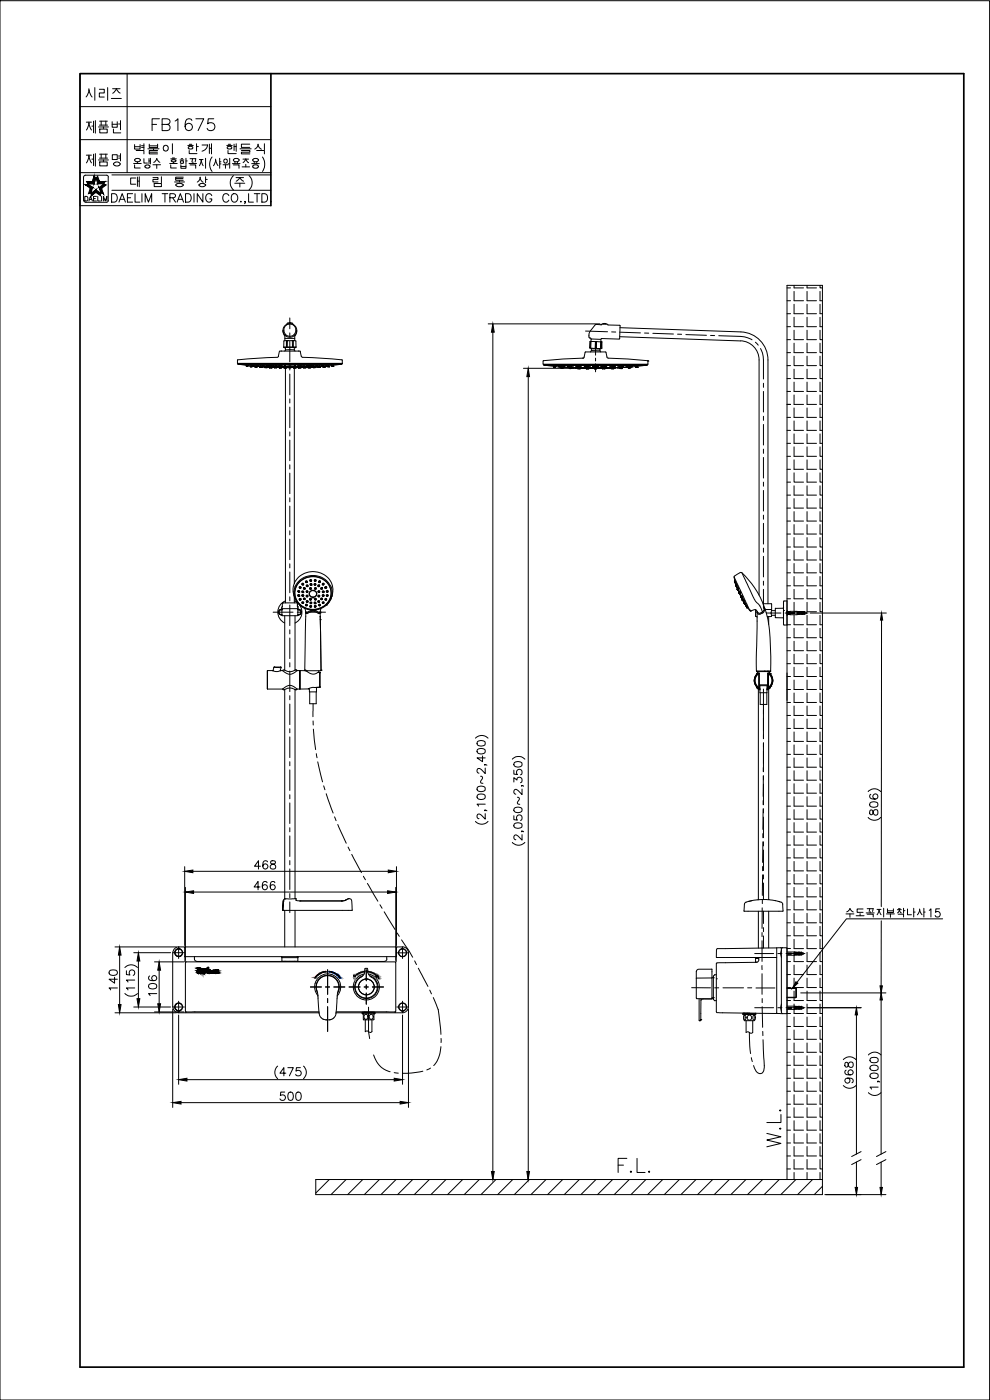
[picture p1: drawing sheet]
<svg xmlns="http://www.w3.org/2000/svg" width="297mm" height="420mm" viewBox="0 0 297 420" stroke-linecap="round" stroke-linejoin="round" font-family="sans-serif">
<defs><g id="words">
<text font-size="13.7" x="18.7" y="53.3">제품명</text>
<text font-size="11.5" x="19" y="31.4">시리즈</text>
<text font-size="11" x="18.7" y="41.3">제품번</text>
<text font-size="8.4" x="39.2" y="47.3">벽붙이 한개 핸들식</text>
<g font-size="7.9">
<text x="235.3" y="345.4" transform="rotate(-90 235.3 345.4)">W.L.</text>
<text x="184.1" y="353.1">F.L.</text>
</g>
<text font-size="7.1" x="44.4" y="40.6">FB1675</text>
<g font-size="5.7">
<text x="75.1" y="262.1">468</text>
<text x="75.1" y="268.1">466</text>
<text x="36" y="298.4" transform="rotate(-90 36 298.4)">140</text>
<text x="48" y="299.9" transform="rotate(-90 48 299.9)">106</text>
<text x="82.9" y="331.6">500</text>
</g>
</g></defs>
<!-- layer: 0 -->
<path d="M24 22.1h265.2v388.2h-265.2zM81.3 22.1v39.6" fill="none" stroke="#000" stroke-width=".51"/>
<!-- layer: D -->
<g fill="none" stroke="#000" stroke-width=".3">
<path d="M0 .2h296.9v420h-296.9zM43.5 50.1l.3 .3M43.9 50.4h.8M45 50.1l-.4 .3M47 49.4v1.1M51.2 49.5v.9h1.7M54.3 49.4v1.1h1.5v-1.1M57 49.5h1.7v1M61.7 47.5v3M63.6 47.1a3.6 3.6 0 0 0 0 4.3M65.9 47.5v3M67.6 49.4v1.1"/>
<path d="M68.9 47.5v3M70 49.5h1.7v1M75.9 50.1l.3 .3M77.5 50.1l-.6 .4-.7-.1M78.7 47.1a3.7 3.7 0 0 1 0 4.3M146.5 97.2h33.5M147.9 99.7v254.3M85.5 101.6h2.9M157.1 110.5h20.9M158.5 113v241M142.7 221.5a2.59 2.59 0 0 1 3.7 0M143.3 238.6l.9-.3a1.07 1.07 0 0 1 1.4 .7v.2a1.4 1.4 0 0 1-2.5 0z"/>
<path d="M143.3 236.3a1.98 1.98 0 0 1 2.2 0 .86 .86 0 0 1-.4 1.1 1.15 1.15 0 0 1-1.4 .2 1.15 1.15 0 0 1-.4-1.3zM143.3 225a1.98 1.98 0 0 1 2.2 0 .86 .86 0 0 1-.4 1.1 1.15 1.15 0 0 1-1.4 .2 1.15 1.15 0 0 1-.4-1.3zM143.3 222.6a1.98 1.98 0 0 1 2.2 0 .86 .86 0 0 1-.4 1.2 1.15 1.15 0 0 1-1.4 .1 1.15 1.15 0 0 1-.4-1.3zM144.2 233a.5 .5 0 0 1 .5 .2 .5 .5 0 0 1 0 .6l-.5 .9 .1 .3 .6 .1M144.8 226.9v1.7l-1.7-1.1h2.5M145.5 229.4v.3v-.3l.6 .3M145.6 230.5v1.7l-1.2-1.2-.8-.4-.5 .5v.5l.6 .4M153.7 227.8a2.59 2.59 0 0 1 3.8 0M154.2 234.7v-1.3l.9 .7a.79 .79 0 0 1 .9-.9 .79 .79 0 0 1 .6 1.1l-.1 .4-.3 .2M154.2 231.1v1.2l1 .2a.88 .88 0 0 1 0-1.4 .88 .88 0 0 1 1.3 .1 .88 .88 0 0 1-.3 1.3M154.3 228.9a1.98 1.98 0 0 1 2.2 0 .86 .86 0 0 1-.3 1.2 1.15 1.15 0 0 1-1.4 .1 1.15 1.15 0 0 1-.5-1.3zM155.2 239.3a.5 .5 0 0 1 .6 .2 .5 .5 0 0 1-.1 .6l-.5 .9 .8 .4"/>
<path d="M156.5 235.8v.2v-.2l.6 .2M156.6 236.8v1.7l-1.1-1.2-.9-.4-.4 .5v.5l.6 .4M142.7 246.5a2.5 2.5 0 0 0 3.7 0M145.5 243.1v.2v-.2l.6 .2M145.6 244.2v1.6l-1.2-1.2-.8-.3-.5 .5v.4l.6 .5M145.6 241.3h-2.5l.5 .6M153.7 252.8a2.5 2.5 0 0 0 3.8 0M154.2 244.8v1.2l1 .1a.88 .88 0 0 1 0-1.3 .88 .88 0 0 1 1.3 .1 .88 .88 0 0 1-.3 1.3M154.3 247.3a1.98 1.98 0 0 1 2.2 0 .86 .86 0 0 1-.3 1.2 1.15 1.15 0 0 1-1.4 .1 1.15 1.15 0 0 1-.5-1.3zM154.3 242.6a1.98 1.98 0 0 1 2.2 0 .86 .86 0 0 1-.3 1.2 1.15 1.15 0 0 1-1.4 .1 1.15 1.15 0 0 1-.5-1.3zM156.5 249.4v.2v-.2l.6 .2M156.6 250.5v1.6l-1.1-1.1-.9-.4-.4 .5v.4l.6 .5"/>
<path d="M55.4 260.1v23.7M55.6 266.3v21.9M57.9 261.5h58.6M58.1 267.7h58.2M118.7 266.3v21.9M119 260.1v23.7M253.8 274.3h2.4M254 273.7l.6-.4 .4-.6 .4 .6 .6 .4M255 274.3v1M256.9 274.8h2.3M258.1 274.2v.6M259 272.8h-1.8v1h1.8"/>
<path d="M259.9 274h2.4M260.2 274.4h1.8v.8M260.2 272.7h.7M261 272.7l-.2 .8M261.1 273.6v.4M261.1 272.7h.9M262 272.7l-.2 .8M263.1 272.9h1.2M263.7 272.9v.2M263.8 273.1l-.6 1.4M263.8 273.1l.6 1.4M265.1 272.6v2.6"/>
<path d="M266 274.3h2.4M266.3 272.8v1.1h1.8v-1.1M266.3 273.3h1.8M267.2 274.3v1M269.2 273h1.2M269.5 274.4h1.6v.8M269.6 272.7h.5M269.8 273l.2 .6 .4 .4M269.9 273l-.2 .6-.4 .4M271.1 273.3h.4M271.1 272.6v1.5M272.3 272.8v1.7h1.2"/>
<path d="M274.2 272.6v2.6M274.2 273.7h.4M275.9 272.8l-.2 1.1-.5 .7M275.9 273.1l.7 1.4M277.2 273.7h.4M277.2 272.6v2.6M278.8 273.2l.5-.4v2.4M281.9 272.8h-1.1l-.1 1a.82 .82 0 0 1 1.2 0 .82 .82 0 0 1-.1 1.2 .82 .82 0 0 1-1.2-.3M282.8 275.8h-28.8l-14.9 19.1M34.5 284.2h18.5M35.9 286.6v14.9M37.5 298.2a2.59 2.59 0 0 0 3.7 0"/>
<path d="M37.5 290.4a2.59 2.59 0 0 1 3.7 0M37.9 291.3v1.2l1.1 .1a.88 .88 0 0 1 0-1.3 .88 .88 0 0 1 1.3 .2 .88 .88 0 0 1-.3 1.2M40.1 285.9h11.1M40.4 296.5h-2.5l.5 .6M40.4 294.1h-2.5l.5 .6M41.5 288.4v11.3M46.4 288.7h8.8M47.8 291.2v10M213.6 293.5h-4.7M236.1 296.7h2.8M236.1 299.3h2.8M238.8 296.5v2.9"/>
<path d="M34.5 304h18.5M40.1 302.2h11.1M46.4 303.7h8.8M51.8 302.9v29.5M53.6 304.6v20.8M83.3 320a2.5 2.5 0 0 0 0 3.7M91.1 320a2.5 2.5 0 0 1 0 3.7M109.6 309.6a1.1 1.1 0 0 1 1.5 .3l.5-.3M120.8 304.6v20.8M122.6 302.9v29.5M223.9 309.8a1.24 1.24 0 0 1 1.4 .3l.5-.3M242.2 302.4h16.2"/>
<path d="M253 318a2.5 2.5 0 0 1 3.8 0M253.6 318.9a.9 .9 0 0 0 .3 1.4l.4-.2 .3-.7a.73 .73 0 0 1 .6-.7 .73 .73 0 0 1 .8 .6v.5a.73 .73 0 0 1-.8 .6 .73 .73 0 0 1-.6-.7l-.3-.8zM257 304.6v41.8M54.3 330.9h65.8M56.1 324h62.2M85.8 322.1h-1.8l1.2-1.7v2.5M86.4 320.4h1.6l-1.2 2.5M90.1 320.4h-1.2l-.1 1.1a.88 .88 0 0 1 1.4-.1 .88 .88 0 0 1-.2 1.3 .88 .88 0 0 1-1.3-.3M253 325.8a2.59 2.59 0 0 0 3.8 0M253.9 321.2a.7 .7 0 0 0-.3 1l.4 .3a1.56 1.56 0 0 0 2-.6 .77 .77 0 0 0-.7-.8 .77 .77 0 0 0-.8 .6 .77 .77 0 0 0 .6 .9M254.3 323.6a.77 .77 0 0 1 .6 1 .77 .77 0 0 1-1.2 .3 .77 .77 0 0 1 .2-1.3h.4a1.16 1.16 0 0 1 1.7 .9l-.4 .5M247.5 358.5h10.9"/>
<path d="M257 348.7v7.7M258.4 348l-2.9 1.5M258.4 345.6l-2.9 1.5M265.8 345.6l-2.8 1.5M265.8 348l-2.8 1.5"/>
</g>
<!-- layer: 0 -->
<g fill="none" stroke="#000" stroke-width=".3">
<path d="M24 22.1v39.6h57.3M24 32h57.3M38.1 22.1v29.7M24 51.8h57.3M24 41.9h57.3M25.1 53.1v7.1M25.4 58.9h.5a.75 .75 0 0 1 .5 .7 .75 .75 0 0 1-.5 .7h-.5zM26.8 59.9h.7M28.1 59.6h.5M29 58.9h-.9v1.4h.9M29.3 58.9v1.4h.8M30.5 58.9v1.4"/>
<path d="M32.5 53.1v7.1M33.5 58.1h.8a1.36 1.36 0 0 1 .9 1.3 1.36 1.36 0 0 1-.9 1.3h-.8zM33.6 52.5h47.7M33.6 57.1h47.7M36 59.8h1.3M38.2 59.4h1M39.8 58.1h-1.6v2.6h1.6M40.5 58.1v2.6h1.5M42.6 58.1v2.6M45.9 53.3h1.5v.5h-1.5v.8h1.5M46.3 55.1h2.1v.9h-2.1zM48.4 53v1.8"/>
<path d="M48.6 58.1h1.7M49.5 58.1v2.6M51 59.4l1.4-.2 .3-.6-.7-.5h-1v2.6M51.8 59.4l.9 1.3M52.4 54.6h3M52.7 53.6h2.2M53.5 59.8h1.2M53.8 54.2v.4M54.9 55.4a1.12 1.12 0 0 1-1.8 .5l-.3-.2a1.17 1.17 0 0 1 2-.4l.1 .1M55 53.2h-2.3v.9h2.3M55.7 58.1h.8a1.36 1.36 0 0 1 .9 1.3 1.36 1.36 0 0 1-.9 1.3h-.8zM58.2 58.1v2.6"/>
<path d="M59.7 55.4a1.36 1.36 0 0 1 1.9 0M59.8 55.4a1 1 0 0 0 .9 .6 1 1 0 0 0 1-.6M60 53.2l.4 1 .6 .5M60.1 53.2l-.2 .7-.7 .7M60.9 58.1v2.6l-1.7-2.6v2.6M61.7 53v1.8M61.7 53.8h.5M63.5 58.7a.94 .94 0 0 0-1-.6 .94 .94 0 0 0-.8 1v.6a.91 .91 0 0 0 .9 1 .91 .91 0 0 0 .9-1h-.6M68.7 58.7a.94 .94 0 0 0-1.1-.6 .94 .94 0 0 0-.8 1v.6a.94 .94 0 0 0 .8 1 .94 .94 0 0 0 1.1-.6M69.6 58.5a1.17 1.17 0 0 1 1.6 .1 1.17 1.17 0 0 1-.1 1.7 .93 .93 0 0 1-1.1 .3 .93 .93 0 0 1-.6-.9zM70.1 52.7a2.85 2.85 0 0 0 0 4.3M70.4 55h3"/>
<path d="M70.8 53.3h2.3M72 53.3l-1.1 1.1M72 55v1.1M72 53.3l.4 .7 .7 .4M74.6 58.1v2.6h1.4M74.7 52.7a2.94 2.94 0 0 1 0 4.3M76.3 58.1h1.7M77.1 58.1v2.6M78.6 58.1h.8a1.36 1.36 0 0 1 .9 1.3 1.36 1.36 0 0 1-.9 1.3h-.8zM26.7 60.3l.5-1.4 .5 1.4M31 60.3v-1.4l.6 1.4 .5-1.4v1.4M32.5 60.2l-.5 .5h-6.4l-.5-.5"/>
<path d="M35.7 60.7l1-2.6 .9 2.6M43.6 60.7v-2.6l.9 2.6 1-2.6v2.6M53.1 60.7l1-2.6 1 2.6M72.3 60.4v.3zM73.6 60.5h-.2h.2l-.2 .6M81.2 60.4v.3zM84.9 99.4l.2 .8 .4 .7M84.9 99.1v.3M86.3 96.9l-.3 .4M86.3 97h1.3M87 95.4v3.3M87 99.9v1.2"/>
<path d="M87 96.8l.4 .1M87 96.8l-.4 .1M87.7 96.9l.2 .4M89 99.4l-.1 .8-.5 .7M89 99.1v.3M180.3 97.5h-1.7l-1.5 1.8-.4 1.3M180.3 97.5h.1M180.7 97.2l1.5 .1M180.7 97.2l-.4 .3M181.1 97.2h.1M181.1 97.2l.2-.1-.3 .1M181.3 97.1h.1"/>
<path d="M181.4 97.1l.1 .1M181.4 97.1h.1M181.5 97.1h-.1M181.5 97.2h-.4M181.6 97.1l-.1 .1M181.6 97.1l.2 .1M182.2 97.4l3.9 .4M186 98.3l36.3 1.3a8.4 8.4 0 0 1 8.1 8.4v73.2M186.1 97.8l-.2 3.8M71.2 109.1h31.5M71.2 109l.1 .1M71.3 109.1h31.4"/>
<path d="M71.4 109.1v.1M71.4 109.2v.1M71.4 108l-.2 1.1M71.4 109.3h.1M71.4 109.3h31M71.5 109.3l2.4 .3M71.5 109.3h30.9M73.9 109.6h.1M73.9 109.6l.5 .1v.2M73.9 109.6v.3M73.9 109.9h.5M73.9 109.9h.1"/>
<path d="M74 109.9h.1M74.5 109.7l.8 .1M74.5 109.7h.1M75.1 110v.1M75.1 110h.5M75.1 109.8v.2M75.1 110.1h.1M75.3 110h.5M75.3 110v-.3h.5v.3M75.3 110h.1M75.6 110.1h-.1M75.8 109.9h.4"/>
<path d="M76 109.8l.8 .1zM76 109.8h-.2l.7 .1M76 109.8h-.1l.6 .1M76.2 109.9h.1M76.2 109.9h.6M76.3 109.9h.1M76.5 110.1l.5 .1M76.5 110.1h.5M76.5 109.9v.3M76.5 110.1v.1M76.6 110.2h.1M76.8 110v-.3h.5v.3"/>
<path d="M76.8 110h.5M76.8 110h.1M76.8 110h.4M77 110.2h.1M77 110.1v.1M77 110v.2M77.3 110h-.1M77.3 109.9h.2M77.3 109.9h.3M77.4 110h.6v.2M77.4 109.9h.7M77.4 109.9h.5h-.4"/>
<path d="M77.4 109.9h.1M77.5 109.9h.6M77.5 109.9h.5M77.5 109.9h.1M77.6 109.9h.1M77.9 109.9l.1 .3M78 110.2h.5M78 110.2l.4 .1M78 110.3h.1M78 110.2h.4M78.1 110.3h.1M78.1 109.9h.1"/>
<path d="M78.1 109.9v-.3h.6v.3M78.1 109.9h.6M78.2 109.9h.4M78.2 109.9h.1M78.5 110.2h-.1M78.5 110.3h.1M78.5 110l.2 .1M78.5 110.2v.1M78.5 110h.5M78.5 109.9v.3M78.6 109.9l.6 .1zM78.6 110.1l-.1 .1"/>
<path d="M78.7 109.9h-.1M78.7 110l.1 .1M78.7 110.1h.7M78.8 110l.6 .1M78.8 109.9h1.8zM78.8 110.1h.6M78.8 110h.1M79 110h.1M79.2 109.9h.2M79.3 109.9h.1M79.4 110.3l.5 .1M79.4 110v.3"/>
<path d="M79.4 110.3l.1 .1M79.5 110.1h.5h-.5M79.5 110.1l.1 .1M79.9 110.4h.1M80 110.1h.2M80 109.6v.3h-.6l.1 .3M80 109.7h.1M80 110.1l.7 .1zM80 109.9v.4M80.2 110.1h-.2h.6M80.2 110.1h.4M80.3 110.1h.6z"/>
<path d="M80.3 110h.1M80.3 109.7l1.8 .2M80.3 109.7l.6 .2M80.3 109.7h.1M80.3 109.7l1.7 .2M80.5 110h.4M80.5 110l-.2 .1M80.6 109.9h.1M80.6 110h.3M80.9 110.1v.2M80.9 110.3l.5 .1M80.9 110.3v.1"/>
<path d="M80.9 110.3h.1M80.9 109.8h.5M80.9 110v-.2h.5v.2M80.9 110.4h.5M80.9 110h.5M80.9 110v.1M81 110.4h.1M81 110h.4M81.1 110.1h-1l.5 .1M81.4 110.1h.5M81.4 110.4h.1M81.4 110.2h.9"/>
<path d="M81.5 110.1h.1M81.5 110.4h-.1M81.5 110.1h.7zM81.5 110.1l-.1 .2M81.5 110.4h.1M81.5 110.2v.2M81.7 110.1h.1M81.7 110.2h.6M81.8 110h.1M82 109.7h.2M82.1 109.8h.1M82.1 109.9h-.7"/>
<path d="M82.2 110h.9M82.2 110h-.6l.7 .1-.5-.1M82.2 110h.1M82.3 110h.8M82.3 110h-.6h.1M82.3 110h.6M82.3 110v.2h.6M82.3 110.1h.1M82.3 110.2h-.7h.7M82.3 110.4h.6M82.3 110.2v.2M82.3 110.4h.1"/>
<path d="M82.4 110.4h.5M82.4 110h.4M82.5 109.9h.5M82.5 109.9h.1M82.5 109.6h.4M82.5 109.9h.2M82.6 109.9h.4M82.9 110.2l-.4 .1M82.9 110.2h.8h-.7M82.9 109.9h.1M82.9 110v.2M83 110.2h.4"/>
<path d="M83 109.6h-.5v.3M83 110.2h.5M83 109.6v.3M83 110.2l-.1 .2M83 110.2h.1M83 110.2h.8M83.1 110.2h.1M83.1 110l.5 .1h-.7M83.1 107.2l-11.7 .8M83.2 110.2h-.1h.7M83.2 110.2h.1M83.2 110.2h-.2h.8"/>
<path d="M83.3 110.1h-.1M83.4 110.1l-.2 .1M83.5 110.2h.1M83.6 106.9l-.4 .3M83.7 110.2h.1M83.7 109.9h.1M83.8 110.4h.1M83.8 110.1l-.6 .1M83.8 110.2v-.3h.5v.3M83.8 110.1h.5M83.8 110.4h.6M83.8 110.1v.3"/>
<path d="M83.8 109.8l-.7 .1 .6 .1M83.8 109.8l-.7 .1h.6M83.8 109.9h.4M83.8 109.8h.1M83.8 110.2h.2M83.8 110.4h.7M83.8 109.8l1.2 .1zM83.8 105.5l-.3 1.4M83.9 110.4h.1M83.9 110.1h.4M83.9 110.4h.4M84.3 110.2h.8"/>
<path d="M84.3 110.4h.2M84.4 110.4h-.1M84.4 110.1v.3M84.4 110.2h.8M84.4 110.2h.8zM84.4 110.2h.1M84.4 109.7h.2M84.5 110.2h.7M84.5 105.3l-.1 .1M84.5 110.2h-.1M84.5 109.9h.1M84.5 110.2v.2"/>
<path d="M84.6 110.2h.6M84.7 110.1h-.2h.7M84.7 110.1h.5M84.7 110h.1M84.9 110.2h.2M85 110.2h.1M85.1 110l1.4 .1zM85.1 110l-.4 .1M85.1 104.2l.2 .1M85.1 104.2h3.7M85.1 110.1l.1 .1M85.2 110.1v.2"/>
<path d="M85.2 110.3l.5 .1M85.2 110.3h.1M85.2 110.3l.3 .1M85.2 110.4h.7M85.2 110.3v.1M85.2 110.4h.1M85.3 110.1h.4M85.3 110v-.3h.5l-.1 .3M85.3 110.1h.5v.2M85.3 110h.4M85.3 110h.1M85.3 110.4h.1"/>
<path d="M85.3 110h.2M85.4 110.4h.4M85.4 110.3l.3 .1M85.5 110h.2M85.5 100.9v1.3M85.6 105.1v-.7l-.3-.1h3.3l-.3 .1v.7M85.6 110.4v70.5M85.7 105l-.3 .4M85.7 105h2.6l.2 .4M85.8 110.2h.9M85.8 110.4h.1M85.9 110.4h-.1"/>
<path d="M85.9 110.2h.8M85.9 110.2h.7M85.9 110.3h.8M85.9 109.9v.1M85.9 110.2v.2M85.9 102.2h1.8M85.9 102.2l.1 1.9h.2v-1.9M86 102.2l-.8 .1-.1 1.9M86 109.9h1.9zM86 110.2l.6 .1M86.2 110.2h-.2M86.2 102.2h.1"/>
<path d="M86.5 110.1h.1M86.7 110.4h.3M86.7 110.4h.6M86.7 110.2v.2M86.7 110.2h-.8M86.7 110.2v-.3h.5v.3M86.7 110.2h.5M86.7 110.2h.1M86.8 110.2h.2M87 110.2h.2M87 110.4h.3M87 109.9h.1"/>
<path d="M87 102.4v6.2M87 109.8v1.2M87 112.3v6.2M87 119.7v1.2M87.2 110.2h.8M87.3 110.3l.6-.1zM87.3 110.2l.9 .2M87.3 110.2v.2M87.3 110.2h.5M87.3 110.2h.8v.2M87.5 110.1l.6 .1zM87.6 110.1h1.9"/>
<path d="M87.6 110h.1M87.7 102.2h.3M87.7 102.2h.1M87.7 110.2h.3M87.7 102.2l.1 1.9h.2v-1.9M88 102.2l.8 .1v1.9M88 110.2h-.7M88 102.2h.1M88.1 110.4h.1M88.1 110.4h.6M88.1 110.1l.1 .2M88.2 110l.1-.3h.4v.3"/>
<path d="M88.2 110.3h.5M88.2 110h.1M88.2 110h.5M88.3 110.4v64.6M88.4 100.9v1.3M88.5 110h-.2M88.5 110.3l-.3 .1M88.6 110.4h-.5M88.7 110h-.2l.2 .1v.3M88.7 110.3l-.2 .1M88.7 110.4h-.2M88.7 110.4h.1"/>
<path d="M88.7 110.2h.8M88.7 110.2h.8zM88.7 110.2h.8v.2M88.8 104.2l-.2 .1M89 110.2h-.2h.7h-.7h.9M89.1 110.2h.2M89.5 109.9h.1M89.5 110.1h.1M89.5 110.4h.1M89.5 109.7h-.1M89.5 105.3l.1 .1M89.5 110.4h.7"/>
<path d="M89.5 110.1v.3M89.6 109.9h.6v.3M89.6 109.9l.1 .3M89.7 110.1h.3M89.7 110.1h.5M89.7 110h.1M90 105.4l-6.1 .1M90 109.9h-.3M90 105.4l.1 .1M90 110.4h-.5M90.1 105.5l.3 1.4 .4 .3 11.8 .8M90.1 110.4h.1"/>
<path d="M90.1 109.8l-1.1 .1 .6 .1M90.1 109.8h.1M90.1 110.4h-.5M90.1 109.8l.7 .1-.6 .1 .6-.1zM90.2 110.1l-.2 .1M90.2 110.4h-.2M90.2 110.2h.6M90.2 110.1l.7 .1h-.7h.7h-.2M90.2 110.1h.2M90.2 110.1v.3M90.3 110.2h.1M90.4 110.1v.1"/>
<path d="M90.4 110l.6 .1M90.5 110h-.1M90.8 110.2h.1M90.8 110.2h.2M90.9 110.2h.1M90.9 109.6l.1 .3M91 109.6h.5l-.1 .3M91 110.2h-.8M91 110.2h-.7M91 109.9h.4M91 109.9h.1M91 110.2v.2"/>
<path d="M91 110.4h.1M91 110.4h.6M91 110l.1 .2M91.1 110.2h.5M91.1 110.2v.1M91.1 110h.5h-.5M91.3 109.9h-.2M91.4 109.9h-.1M91.4 110.3h.1M91.5 110.2l-.4 .1M91.5 110.4h.1M91.6 110.4h-.5"/>
<path d="M91.6 110.2l-.1 .1M91.6 110.1h.1M91.6 110.4h-.1M91.6 110.4h.1M91.6 110.2h.8h-.8M91.6 110.2h.1M91.6 110.2v.2M91.7 110h-1.3M91.7 110h.6h-1.9M91.7 110l-.1 .2M91.7 110.2h.8M91.8 110.1h.7z"/>
<path d="M91.9 109.8l.6 .1zM92 109.7h-.3M92.2 110.2h-.6M92.3 110h.1M92.3 109.8l1.4-.1-.4 .2M92.3 109.7h.1M92.4 110.2l.1 .2M92.5 110.4h.1M92.5 110.4h.5M92.5 110.1v.2M92.5 110.1h-.6M92.5 110v-.2h.6l-.1 .5"/>
<path d="M92.5 110h.5l-.4 .1M92.5 110v.1M92.6 110.1h-.6M92.9 110.1h.1M93 110.4h.1M93 110.3l-.5 .1M93 109.8h-.4M93 110l.1 .1M93 110v.1M93 110.3v.1M93 110h.8l-.8 .1M93 110h.7l-.7 .1"/>
<path d="M93 110.3h-.5M93 110.2h.3M93.1 109.9h.2M93.3 109.8h.1M93.3 110.1h.1M93.3 110.1h.6M93.3 109.9h1.9zM93.8 110.1h.1M93.8 109.9h.1M93.8 110.1l-.5 .1M93.9 110.3h.6zM93.9 110.3h.1"/>
<path d="M93.9 109.6l.1 .6M93.9 109.7h.1M93.9 110.1v.2M94 110.1h-.7M94 110.1h.5M94 110.1v.1M94.4 110.1l-.3 .1M94.5 110.1l-.1 .1M94.5 110.1l.7-.1zM94.5 110.3l-.1 .1M94.5 110.3h.1M94.5 109.9v.3"/>
<path d="M94.5 110.1v.2M94.7 110.1h-.2M94.7 110.1h.2M94.8 110.1h.1M94.9 110h.1M94.9 110h.5M95.2 110l-.7 .1M95.2 110.1h.1M95.3 109.9v-.3h.2h.3v.3M95.3 109.9h.5M95.3 109.9h.1M95.3 109.9l-.5 .1h.6"/>
<path d="M95.3 109.9l-.4 .1M95.4 110.2h.6M95.4 110.1v.1M95.4 110.2v.1M95.4 110.3h.1M95.4 109.9l.1 .3M95.5 110l-.8 .1M95.5 110.2h.4M95.5 110.2h.5M95.7 109.9h-.3M95.8 109.9h-.1M95.8 109.9h.2"/>
<path d="M95.9 110.3h.1M96 110.2h-.1M96 109.9v.3M96.3 110l.4-.1zM96.5 109.9h-.5h.5M96.5 109.9h-.6M96.5 109.9h.1M96.7 110h-.7v.2M96.7 110l-.1-.3h.6v.3M96.7 110h.5M96.7 110h.1M96.8 110h.1"/>
<path d="M96.9 110.1h.6M96.9 110.2h.1M96.9 110v.2M97.1 110h-.3M97.2 110h-.1M97.2 109.9l.8-.1zM97.4 110.2h.1M97.5 110.1l-.1 .1M97.5 110.2h.1M97.5 109.9h.2M97.5 109.9v.3M97.7 109.9h.1"/>
<path d="M97.8 109.9h.4M97.9 109.8h.1M98 109.8l-.5 .1M98.2 110h.1M98.2 110l-.1-.3h.6l-.1 .3M98.2 110h.4M98.3 110h.6zM98.4 110v.1M98.4 110.1h.1M98.6 110h.1M98.8 110.1h.1M98.9 109.8l-.1 .3"/>
<path d="M98.9 110l-.1 .1M99.5 109.7l-.9 .1M99.5 109.7l.5-.1v.3M99.5 109.4l.1 .3M99.5 109.7l.1 .2M99.6 109.9h.1M99.6 109.9h.4M99.9 109.9h.1M100 109.9h-.1M100 109.9h.1M102.4 109.3l-2.4 .3M102.5 109.3h-.1"/>
<path d="M102.6 108l.1 1.1M102.6 109.1l-31.2 .1M102.6 109.2v.1M102.7 109v.1M162.9 108.4v.9M163 109.2v.1M163 109.3h31.4M163.1 109.4h31.2M163.1 109.4v.1M163.1 109.5l.1 .1M163.1 108.2l-.1 .1M163.2 109.5v.1"/>
<path d="M163.2 109.6l2.9 .3M166.1 110.2h.5zM166.1 110.2l.1 .1M166.1 109.9h.1M166.1 110.2h.5M166.1 110.2l.4 .1M166.1 110.2h.1M166.6 110.2l-.1 .1M166.6 110h.1M166.6 110l1.7 .2M166.6 109.9h-.5v.3M166.6 109.9v.3"/>
<path d="M167.7 110h.1M167.8 110h.8M167.8 110l.5 .1M167.8 110h.1M167.9 110.1h.4M167.9 110.1h-.2l.6 .1M168.3 110.4h.1M168.3 110.4h.5M168.4 110.3h.5M168.4 110.4h.1M168.6 110.2v-.3h.5v.3M168.6 110h-.3v.4"/>
<path d="M168.6 110.2h.4M168.6 110.2h.1M168.7 110.2h.3M168.8 110.4h.1M168.8 110.3h-.4M168.9 110.4h-.1M168.9 110.2l-.1 .2M168.9 110.2l1.7 .1M168.9 110.2l-.1 .1M169 110.2h.5M169.1 110.2h-.1M169.1 110.2h.2"/>
<path d="M169.1 110l.4 .1zM169.3 110.2h.2M169.4 110.1h.1M169.5 110.2h.1M170.3 110.2h.5M170.3 110.2l.4 .1M170.3 110.2h.1M170.3 110.1h.1M170.5 110.3h.3M170.6 110.3h.2M170.6 110.3h-.5h.7M170.7 110.3h.1"/>
<path d="M170.8 110.2h.1M170.8 110.4l.1 .1M170.8 110.4h.1M170.9 110.5h.5M170.9 110.5v.1M170.9 110.5h.1M170.9 110.4v.1M170.9 110.4h.5M170.9 110.5h.5zM170.9 110.4h.1M170.9 110.6h.1M171 110.2v-.3h.4v.4"/>
<path d="M171 110.1l-.2 .3M171 110.1h-.9l.7 .1M171.1 110.2l.3 .1M171.1 110.3h.1M171.4 110.3l-.6 .1M171.4 110.5h.1M171.4 110.3l.7 .1M171.4 110.4h.2M171.4 110.3h.6M171.4 110.3l.6 .1M171.4 110.2h.6M171.4 110.3h.7h-.1"/>
<path d="M171.4 110.2h-.4M171.4 110.2h.1M171.4 110.3v.2M171.5 110.1l.5 .1zM171.6 110.4h.5M171.7 110.4h.9M172 110.3h.1M172 110.2h.1M172.1 110.4h.1M172.6 110.4h.8M172.6 110.4h.1M172.6 110.4h.7"/>
<path d="M172.6 110.3h.3M172.6 110.3l.7 .1M172.6 110.3h.1M172.7 110.4h.1M172.7 110.3h.2M172.7 110.3l.7 .1M172.7 110.3h-.1M172.9 110.3h.5M173.2 110.1h.1M173.2 110.1h.3M173.2 110.1l-.5 .1h.7M173.3 110.3h.1"/>
<path d="M173.3 110.3l.1 .2M173.4 110.4h.5M173.4 110.5v.2M173.4 110.5h.5M173.4 110.6h.1M173.4 110.6l.5 .1M173.4 110.7h.1M173.5 110.2v-.3h.5v.3M173.5 110.2l-.1 .2M173.7 110.2h.3h-.5l.2 .1M173.9 110.6v.1M173.9 110.7h.1"/>
<path d="M173.9 110.3h.4M173.9 110.3h.1M173.9 110.3v.1M173.9 110.4h.7M173.9 110.3v.2M174 110.4l1.2 .1M174 110.6l-.1 .1M174 110.4h.6M174 110.4h.7M174 110.2h.1M174 110.4v.2M174 110.2h.5h-.5"/>
<path d="M174.1 110.2h.1M174.3 110.3l.3 .1h-.7M174.3 110.3h.2M174.5 110.3h.1M174.5 110.3l-.6 .1M174.6 110.4h.1M174.7 110.4h.1M174.8 107.5l-11.7 .7M174.8 107.5h.1M175.1 110.4h.5M175.1 110.4h.8M175.2 110.4h.1"/>
<path d="M175.2 110.3h.1M175.3 107.1l.4-1.5h6l.4 1.5M175.3 110.1h.6zM175.3 110.4h-.1M175.3 107.1l-.4 .4M175.3 110.5h.6M175.4 110.5l-.3-.1 .8 .1M175.4 110.5h.5M175.4 110.2h.1M175.6 110.4h.1M175.6 110.4h.3M175.7 110.3h.2"/>
<path d="M175.9 110.6h.1M175.9 110.6h.6M175.9 110.4v.2M175.9 110.6v.1M175.9 110.4h.2M175.9 110.5l.1 .1M175.9 110.7h.1M175.9 110.4l-.7-.1h.7h-.7l.7 .2M175.9 110.4h.5M175.9 110.5h.5M175.9 110.2v-.3h.5v.3M175.9 110.7h.5"/>
<path d="M175.9 110.2h.5M175.9 110.1v.3M175.9 110.2h.1M176 109.9h.4M176 110.6h.1M176 110.2h.1M176 110.7h.3M176.1 110.5l.3 .1M176.1 110.4h.3M176.1 110.2h.3M176.4 110.1v.1M176.4 110.1l.7 .1z"/>
<path d="M176.4 110.5v.1M176.4 110.4h.8h-.7M176.4 110.3h.8l-.7 .1M176.4 110.3l.8 .1h-.7M176.4 110.3h.1M176.4 110.2v.2M176.4 110.7h.1M176.5 110.6l-.1 .1M176.5 110.5h.9h-.8M176.5 110.4h.2M176.5 110.3l-.1 .2M176.5 110.4v.2"/>
<path d="M176.5 110.7h-.1M176.5 110.7h.1M176.6 110.5h1.8M176.6 110.5l-.1 .2M176.6 110.3h.1M176.7 110.4h.1M176.7 110.4h.4M176.7 100.6v.6M176.7 101.1l.3 .3M177 101.5l.3 .2M177 110.3h.1M177.1 110.2h-.7"/>
<path d="M177.1 110.2h.1M177.2 102.5h-.2l-.1 1.8 .2 .2 3.3 .1M177.2 102.5l-.1 1.9 .2-1.9h1.7M177.2 102.5h.2M177.3 104.5l.2 .1M177.5 104.6l-.1 .6 2.6 .1M177.5 104.6l2.5 .2v.5M177.5 105.2l-.3 .4M177.5 110.5h.9M177.6 110.5h.1M177.6 110.5h.8M177.6 110.4h.8"/>
<path d="M177.6 110.4h.2M177.7 110.2h.1M177.7 110.3h.7M177.8 110l.6 .1h-.6l.5-.2zM177.8 110.4h.1M177.8 110.5h.6M178 110.4h-.2M178.3 109.9l1.2 .2M178.3 110.4l.1 .3M178.3 109.9h.1M178.4 110.4l-.9 .1M178.4 110.4h-.6"/>
<path d="M178.4 110.4v.3h.3M178.4 110.2h.1M178.4 110.2v.3M178.4 110.6v.1M178.4 110.7h.1M178.4 110.3l.2-.3h.3v.3M178.4 110.3h.3M178.4 110.3h.5M178.4 110.5h.5M178.4 110.7h.6M178.5 110.5l.5 .1h-.6M178.6 102.5h.1"/>
<path d="M178.6 104.3h.3zM178.6 102.6v1.7M178.7 102.6h.1M178.7 110.3h.2M178.7 110.5h.2M178.7 102.6h.2M178.9 102.5l1.4 .1v1.8l.1-1.8M178.9 110.2l.8 .1zM178.9 110.2h.1M178.9 102.5h.1M178.9 110.7h.1M179 110.4l.8 .1"/>
<path d="M179 110.4h.7M179 102.6l-.1 1.7h-.3M179 102.5v.1M179 110.4v.2M179 110.2l-.1 .3M179 102.6l-.1 1.7M179 110.5h.8M179 110.5h.6M179 110.5h1.8M179 110.4v.3M179.5 110.1h.1M179.5 110.3h.1"/>
<path d="M179.5 110.4h.1M179.6 110.4h.1M179.6 110.4h-.6M179.6 110.5h.2M179.6 110.5h.1M179.6 110.5h-.6M179.7 110.4h-.7M180 110.1h.6M180 105.3l.2 .3M180.1 110.4h.7zM180.2 110.4h.1M180.2 104.6l-.2 .1"/>
<path d="M180.2 102.6h.2M180.3 110.5h.5M180.3 110.2l.6-.1-.6 .1h.6zM180.3 101.9l-3-.2v.8M180.4 102.6h.2M180.4 110.1h.1M180.6 102.7l-.2 1.9M180.6 110.4h.1M180.6 110.3l-.4 .1h.7M180.6 110.3l-.4 .1h.6M180.6 110.3h.3M180.8 110.5h-.8h.8"/>
<path d="M180.8 110.5v.2M180.8 110.3h.1M180.8 110.7h.1M180.8 110.3l.1 .3M180.8 110.6l.1 .1M180.9 110.4h.5M180.9 110.5h.5M180.9 110.6h.6M180.9 110.2v.2M180.9 110.4h.1M180.9 110.5v.1M180.9 110.2v-.3h.5v.3"/>
<path d="M180.9 110.2h.3M180.9 110.1v.1M180.9 110.7h.5M180.9 110.2h.5M181.2 110.4h-.2M181.2 110.6h.2M181.3 110.5l-.3 .1M181.4 110.2h-.2M181.4 110.1l.1 .5M181.4 110.4h-.2M181.4 110.5v.1M181.4 110.7h.1"/>
<path d="M181.4 110.3h.3M181.4 110.3h.1M181.4 110.2h.2M181.4 110.4h.3M181.5 110.3h.1M181.5 110.6l-.1 .1M181.5 110.5l.8-.1zM181.5 110.4h.7l-.7 .1M181.5 110.3l-.1 .2M181.5 110.2l.6-.1h-.7h.7l-.5 .1M181.6 110.2h.1M181.7 110.3h.3"/>
<path d="M181.7 110.4h.5M181.7 110.4h.1M181.7 110.3h.5l-.7 .1M182 110.3h.1M182 110.4h.2M182 110.3l-.5 .1M182.1 107.1l.4 .4 11.8 .7M182.2 110.4h-.7M182.2 110.4l-.1 .1M182.6 110.4h.7M182.6 110.4l-.6 .1M182.7 110.4h.7z"/>
<path d="M183.3 110.2h.1M183.3 110.3h.1M183.3 110.2h-.5h.5M183.3 110.2h.5l-.2 .1M183.3 110.2v-.2l.6-.1-.1 .3M183.3 110.6l.1 .1M183.3 110.4l.1 .2M183.4 110.3h.1M183.4 110.7h.1M183.4 110.4h-.8M183.4 110.6h.1M183.4 110.6v.1"/>
<path d="M183.4 110.5l.5 .1-.5 .1M183.4 110.5h.6M183.4 110.3v.2M183.5 110.4h.4M183.5 110.4h.1M183.7 110.2l-.2 .2M183.8 110.2h.8h-.6M183.8 110.2l.2 .2M183.8 110.1h.4M183.8 110.4h.1M183.9 110.6h.1M183.9 110.7h.1"/>
<path d="M184 110.4h-.1M184 110.5l-.1 .1M184 110.6l-.1 .1M184 110.5h.1M184 110.3h.2M184 110.4h-.5M184 110.6h.1M184 110.4h.3M184 110.3v.2M184.2 110.1l.5 .1h-.7M184.2 110.3h.5l-.7 .1M184.2 110.3h.4"/>
<path d="M184.3 110.4h.1M184.3 110.4h.4M184.6 110.3l-.6 .1M184.6 110.3h.1M184.7 110.4h.1M184.7 110.4h-.7M185.3 110.3h.6M185.3 110.2l.6-.1zM185.4 110.3h.1M185.5 110.2h.1M185.5 110.4h.4M185.5 110.4h-1.5"/>
<path d="M185.6 110.3h-.3M185.6 110.3h-.2M185.6 110.3h.3M185.7 110.2h.1M185.7 110.4h.2M185.8 101.8l-5.3-.2-.2 1M185.9 110.2l.4 .1 .1-.4-.6 .1 .1 .2M185.9 110.2h.1M185.9 101.6l-.1 .1M185.9 110.5h.1M185.9 110.3l-.7 .1h.3M185.9 110.3l-.6 .1"/>
<path d="M185.9 101l36.3 1.3M186 110.4h.4M186 110.4h.5M186 110.3v.1M186.2 110.3h.1M186.3 110.2l-.4 .3M186.4 110.1h.8zM186.4 110.4h.1M186.4 110.5h.1M186.4 110.6h.1M186.4 110.1l.1 .3M186.5 110.5h-.1"/>
<path d="M186.5 110.5h.1M186.5 110.5h-.6M186.5 110.5h-.6h.6M186.5 110.4h-.1M186.5 110.5l-.1 .1M186.5 110.2h.7zM186.5 110.3h.7h-.4M186.5 110.3h.3M186.5 110.2h.7M186.5 110.2v.2M186.6 110.3h.2M186.6 110.2h.1"/>
<path d="M186.7 110.2h.1M187.2 110.3h.1M187.2 110.2l-.7 .1M187.2 110.3h-.4M187.2 110.2h.1M187.8 110.1h.5zM187.9 110.2h.2M187.9 110.2h.1M188.2 110.2h-.2M188.3 110.2h-.2M188.3 110.2v-.3h.5v.3M188.3 110.2h-.4"/>
<path d="M188.3 110.2h.5M188.5 110.2l-1.9 .1M188.5 110.2l.5 .2M188.5 110.4h.5M188.5 110.3h.5M188.5 110.4h.1M188.5 110.2v.2M188.7 110.2h-.8M188.8 110.2h-.1M188.8 110l.9-.1zM189 110.3h-.4M189 110.3h-.1"/>
<path d="M189 110.4h-.1M189 110.4h.1M189 110.4h-.5M189.1 110l-.1 .3M189.1 110.1l-.1 .3M189.2 109.9h.1M189.4 110.1h-.3M189.4 110.1h.3l-.7 .1M189.4 110.1h.3M189.7 110.1l-.6 .1M189.7 110.1l-.7 .1M189.7 110.1h.1"/>
<path d="M190.8 109.9h.5v.3M190.8 110h.1M190.8 110l-1.1 .1M190.8 109.6v.3M190.8 109.9v.3M190.8 110v.2M190.8 110.2v.1M190.8 110.2h.1M190.8 110.2h.5M191.3 110.2h-.1M191.3 110.2h.1M191.3 110.2h-.5"/>
<path d="M191.3 110.2l-.5 .1M194.1 109.6l-2.8 .3M194.1 109.6h-30.9h30.9M194.2 109.5l-.1 .1M194.3 108.2h.1M194.3 109.5l-.2 .1M194.3 108.2l.1 .1M194.3 109.4v.1M194.4 108.4h.1M194.4 108.4v.9M194.4 109.2v.1M222.2 102.3a5.7 5.7 0 0 1 5.6 5.7v70.6"/>
<path d="M87 122.2v6.2M87 129.6v1.3M87 132.1v6.2M87 139.5v1.3M87 142v6.2M87 149.4v1.2M87 151.9v6.2M87 159.3v1.2M87 161.8v6.2M87 169.2v1.2M87 171.7v6.2M87 179.1v1.2"/>
<path d="M88.3 179.1l.3 .7M88.3 179.2v1.7M88.5 176.1a5.9 5.9 0 0 1 6.1-3.4 5.9 5.9 0 0 1 5.1 4.7l-.2 1.7M88.6 176l-.4 1.5 .1 1.6M89.4 177.5l.3-.2v.4M89.5 177.5l.1 .2M89.5 178.9h.1M89.5 178.9a.26 .26 0 0 1 0-.4 .26 .26 0 0 1 .4 .1 .26 .26 0 0 1-.2 .3M89.5 178.9h.2M89.5 178.9l-.1-.2 .3-.1h.1l-.1 .3M89.5 177.7a.25 .25 0 0 1 0-.4 .25 .25 0 0 1 .4 .1 .25 .25 0 0 1-.2 .3M89.5 177.7h.2"/>
<path d="M89.5 177.7h.1M89.6 177.5h.1M89.6 178.8h.1M89.7 177.7h.1M89.7 178.9h.1M89.7 174.8a5.5 5.5 0 0 1 5.8-1.5 5.5 5.5 0 0 1 3.8 4.5 5.4 5.4 0 0 1-5.6 5.1 5.4 5.4 0 0 1-5.2-5.5l.4-1.4zM90 174.4a5.6 5.6 0 0 1 5.9-1.1 5.6 5.6 0 0 1 3.5 4.9 5.5 5.5 0 0 1-5.7 4.7 5.5 5.5 0 0 1-5.3-5.2l.6-2.1zM90 176.4h.1M90 179.9h.1M90.3 179.8l-.1 .3M90.3 179.7l-.1 .4M90.3 179.7l-.4-.1v.4"/>
<path d="M90.3 179.7l-.5 .3M90.6 177.6l.4-.1-.1 .3M90.6 178.8l.3 .1M90.7 177.6l.1 .2M90.8 177.8h.1M90.8 177.8a.26 .26 0 0 1-.2-.4 .26 .26 0 0 1 .4 0 .26 .26 0 0 1-.1 .4M90.8 175.4h.1M90.8 177.7h.1M90.8 178.8h.1M90.9 177.8h.1M90.9 178.9h.1M91.1 178.7l-.2 .2"/>
<path d="M91.1 178.6l-.2 .3M91.1 178.6a.29 .29 0 0 0-.4-.2 .29 .29 0 0 0 0 .5M91.1 178.6l-.5 .1M91.2 179.9h.2M91.3 176.7h.1M91.2 179.8h.1M91.9 178.7a.29 .29 0 0 1 .4 0 .29 .29 0 0 1-.1 .4l.1-.3-.4 .1 .1 .2zM91.9 174.6l.1 .1zM91.9 177.5h.4l-.1 .3M92 177.5l.1 .3M92 174.8h-.3l.1-.3h.3v.3M92 177.8h.1"/>
<path d="M92 179.1h.2M92.1 177.8a.28 .28 0 0 1-.2-.4 .28 .28 0 0 1 .5 0 .28 .28 0 0 1-.2 .4M92.1 177.8h.1M92.1 178.9h.1M92.2 175.9h.1M92.1 177.6h.1M92.2 177.8h.1M92.3 176h-.3v-.3h.4l-.1 .3M93 177.5a1.15 1.15 0 0 1 1.9 .2 1.15 1.15 0 0 1-.8 1.7 1.14 1.14 0 0 1-1.3-1.5zM93.2 179.9h.1M93.2 176.7h.1M93.1 177.5a1.05 1.05 0 0 1 1.8 .3 1.05 1.05 0 0 1-1.1 1.5 1.05 1.05 0 0 1-.8-1.6z"/>
<path d="M93.2 174.3h.1M93.3 175.5h.1M93.3 175.2l-.2 .2 .3 .2 .1-.2-.2-.2M93.3 175.6h.1M93.9 177.2h.1M94.4 179.6l.5 .1-.2 .3v-.3l-.3 .2zM94.5 175.5h.1M94.6 174.3h.1M94.6 179.9h.1M94.7 180h-.2M95.5 179.1h.1M95.6 175.9h.1"/>
<path d="M95.6 177.8h.1M95.6 177.8a.28 .28 0 0 1-.2-.4 .28 .28 0 0 1 .5 0 .28 .28 0 0 1-.2 .4M95.6 177.6h.1M95.6 178.9h.1M95.7 177.8l.2-.3-.2-.1-.2 .1 .1 .3M95.8 179.1h-.2M95.8 179.1a.27 .27 0 0 0 0-.4 .27 .27 0 0 0-.4 0 .27 .27 0 0 0 .1 .4M95.9 174.7h.1M95.8 179.1v-.3l-.2-.1v.4M96.4 180h.1M96.4 180v-.4l.3 .1-.1 .3M96.4 176.7h.1"/>
<path d="M96.4 179.8h.1M96.6 179.9h-.2M96.6 179.9a.27 .27 0 0 0 0-.4 .27 .27 0 0 0-.4 .1 .27 .27 0 0 0 .2 .4M96.6 179.9v.1M96.7 178.5h.5v.4l-.3-.3-.1 .3zM96.9 177.8a.26 .26 0 0 1-.1-.4 .26 .26 0 0 1 .4 0 .26 .26 0 0 1-.1 .4M96.9 175.4h.1M96.9 177.7h.1M96.9 178.8h.1M96.9 177.8h.1M97 177.8h.1M97.1 177.8l.1-.3-.3-.1-.2 .3 .2 .1"/>
<path d="M97.1 178.9h-.2M97.1 178.9h.1M97.5 176.4h.1M97.7 176.4h.1M97.7 179.9h.1M98 176.1l-.1 .4-.3-.1 .1-.3 .3 .1M98.1 178.9h.1M98.1 177.7h.1M98.1 177.7h.2M98.1 177.5h.1M98.1 178.8h.1M98.3 177.7v-.4h-.3l.1 .4"/>
<path d="M98.3 177.7a.26 .26 0 0 0 0-.4 .26 .26 0 0 0-.4 .1 .26 .26 0 0 0 .2 .3M98.3 177.7h.1M98.3 178.9l.1-.1-.3-.2h-.1l.1 .3M98.3 178.9h-.2M98.3 178.9a.26 .26 0 0 0 0-.4 .26 .26 0 0 0-.4 .1 .26 .26 0 0 0 .2 .3M99.2 179.8l-.5 1-.7 .8M99.2 179.8h.1M99.3 179.7l-.1 .1M99.3 179.6l-.6 1.2-.7 .8M99.4 179.3l.4-1.5a5.8 5.8 0 0 0-8.1-5.8 5.3 5.3 0 0 0-3.6 6.6 5.9 5.9 0 0 0 6.5 4.5M99.4 179.3l-.1 .4M99.4 179.3l.2-.4-.3 .8"/>
<path d="M220.3 173.1l4.9 10.3M220.3 173.3v1M220.3 172.9v.2M220.3 173.2v.1M220.3 174.4l.2 .3zM220.4 174.3l.1 .4M220.4 174.6h.1M220.4 174.5v.1M220.5 174.7h.1M220.5 174.7l.2 .4M220.5 174.2l.1 .4M220.5 174.7l.2-.1 .2 .5h-.2"/>
<path d="M220.5 174.8l.1 .2zM220.5 174.7v.1M220.6 175h.1M220.7 175.6l.2 .3M220.7 175.6l.1 .3zM220.7 175.5l.3-.2 .2 .4-.2 .1M220.8 175.8h.1M220.8 175.4l.1 .5M220.8 175.1v.2M220.8 175.7v.1M220.8 175.3l-.1 .2M220.9 175.4l.1 .4"/>
<path d="M220.9 175.3v.1M220.9 175.5l.1 .3zM220.9 175.9v.2M220.9 175.9h.1M220.9 175.6h.1M220.9 176l.1 .3-.1-.2M220.9 176v.1M221 176.1h.1M220.9 176.1l.1 .1M221 175.8l-.1 .1M221.1 175.8l.1 .5-.3-.4M221.1 176.3l.2 .3"/>
<path d="M221.1 176.7l.2 .4zM221.1 176.7h.1M221.2 177h.1M221.2 176.9v.1M221.2 176.7l.2 .4M221.3 176.6v.1M221.3 176.6h.1M221.3 176.7l.1 .3zM221.3 177.1h.1M221.3 176.6l-.2 .1M221.3 176.7l.1 .4M221.3 176.4l.1 .2"/>
<path d="M221.3 176.4l.2-.1 .2 .5h-.2M221.3 176.4l.1 .4zM221.3 176.9h.1M221.3 176.4l.1 .1M221.4 176.6l-.2 .1 .2 .4M221.4 176.6h.1M221.4 176.7l.1 .1M221.4 177.1l.2 .3M221.5 177.1h.1M221.5 176.8l.1 .3h-.3M221.5 176.4v.4M221.6 177.6l.1 .2"/>
<path d="M221.6 177.4v.1M221.6 177.6l.2 .1M221.6 177.7l.1 .3zM221.6 177.6l.2 .5M221.6 177.4h.1M221.7 177.8h.1M221.6 177.5h.1M221.7 177.8l.1 .3M221.7 177.7l.2 .4M221.7 177.7h.1M221.7 177.8l.2 .3zM221.7 177.7l.1 .1"/>
<path d="M221.8 177.9h.1M221.9 177.8l.1 .3M221.9 177.5l.1 .5M221.9 177.5l.1-.1 .1 .2 .1 .4h-.2M221.9 177.6h.1M221.9 177.6l.1 .3zM221.9 177.6l-.2 .1M221.9 178.1l.1 .2M221.9 177.6l.2 .3M221.9 178l.4 .8M221.9 178.1l.3 .7M221.9 177.8h.1"/>
<path d="M221.9 178.1h.1M221.9 177.8h-.1M222 178l-.2 .1M222.2 178.7v.2M222.2 178.9v.3M222.2 179l.1 .3zM222.2 178.9l.2 .5M222.2 178.8l.3 .4M222.2 179.2l.2 .2M222.2 178.8l.2-.1 .2 .3M222.2 178.8h.1M222.2 178.9l.2 .3z"/>
<path d="M222.2 179.2h.1M222.3 178.8l.2 .4M222.3 179h.1M222.4 178.9l.2 .3zM222.5 179.2h.3l-.3-.6-.1 .3 .2 .3M222.5 178.9v.2zM222.5 179.2h.1M222.5 179.4l.1 .1M222.5 179.2l-.1 .2M222.5 179.4v.1M222.5 179.4l.1 .2M222.5 179.4h.1"/>
<path d="M222.6 179.4h.1M222.6 179v.2M222.6 179.5h.1M222.6 171.9a24.5 24.5 0 0 1 6.8 10.7l-.6 1.1-.8-1.8-1.7-2.2-3.2-6.6a1.11 1.11 0 0 0-1-1.3l-1.8 1.1M222.6 179.6l.1 .1M222.6 179.2h.1M222.6 180l.2 .3zM222.6 179.9v.1M222.7 179.7v.1M222.7 179.7h.1M222.7 179.9l.2 .4M222.7 179.8l.1-.1 .2 .3"/>
<path d="M222.7 179.9l.2 .3zM222.7 179.8l.3 .4M222.7 179.8l-.1 .1M223 180l.2 .3M223 180l.1-.2 .2 .2 .1 .3h-.2M223 179.9l.2 .3M236.4 168v.1M82 183.7h5.9M84.4 183h.1M84.4 182.9h.1M84.4 182.9a.78 .78 0 0 0-.7 .9 .78 .78 0 0 0 .9 .7M84.5 183h.1"/>
<path d="M84.5 182.9l.1 .1M84.6 182.9a.87 .87 0 0 0-1 .8 .87 .87 0 0 0 1 .9M84.7 182.1h.1M84.7 182.7l-.1 2 4.7 .1M84.8 180.9l4.5 .1M84.8 180.9h.1M84.8 180.9l-.1 1.2M85.4 184.8v16.3M85.6 180.3a3.6 3.6 0 0 0-2.2 3.3 3.6 3.6 0 0 0 2 3.4M87 181.6v6.1M87 189v1.2M87 191.5v6.2"/>
<path d="M87 198.9v1.3M88.3 180.3l.9 .5M88.5 184.8v16.3M89.2 183.7h1.2M89.2 181.1l.2 1.6h-4.9l.2-.5M89.2 181.1v1M89.2 182.1h.1M89.3 182.7v2M89.4 183h.1M89.4 182.9a.88 .88 0 0 1 1 .8 .88 .88 0 0 1-1 .9M89.5 183h.1M89.5 182.9h.1"/>
<path d="M89.5 182.9l-.1 .1M89.6 183h.1M89.6 182.9a.78 .78 0 0 1 .7 .9 .78 .78 0 0 1-.9 .7 .78 .78 0 0 0 .9-.7 .78 .78 0 0 0-.7-.9zM89.9 180h.1M89.9 180v.1M89.9 180l.2 .1M89.9 181.6a3.6 3.6 0 0 1-1.4 5.4M90.1 180.1h.1M90.7 181a.26 .26 0 0 1 0-.4 .26 .26 0 0 1 .4 .1 .26 .26 0 0 1-.1 .4M90.7 181l-.1-.2 .3-.1 .1 .4M90.7 181h.3M90.8 180.9h.1"/>
<path d="M91.5 182.6l.2 1.1M91.7 183.7h6M91.7 183.9l-.3 17.2 .2 .2M91.7 183.9a.66 .66 0 0 0 1.1-.2 2.54 2.54 0 0 1 2.9 .5l.4-.3M91.7 183.7h.1M91.7 183.9h.1M91.8 181.8a.26 .26 0 0 1 0-.4 .26 .26 0 0 1 .3 0 .26 .26 0 0 1 0 .4M91.8 181.8l.1-.4 .2 .1v.3M91.8 181.8h.1M91.9 183.8h.1M91.9 183.8l-.2 .1M91.9 181.7h.1"/>
<path d="M92 180.7l-.1-.1a.27 .27 0 0 1 .3-.3 .27 .27 0 0 1 .1 .4M92 180.7l.2-.4 .1 .4M92 180.7h.1M92.1 181.8h.1M92.1 181.7l-.2 .1M92.2 180.6h.1M92.1 180.7l.1 .1M92.2 180.3l.2 .2-.1 .2M93 180h.1M93.1 182.2v-.4h.2l.1 .3-.3 .1M93.1 182.2h.1M93.2 181.1h.2"/>
<path d="M93.2 181.1a.25 .25 0 0 1-.1-.3 .25 .25 0 0 1 .4 0 .25 .25 0 0 1-.1 .3M93.2 182.1h.1M93.2 181.1l-.2-.2 .3-.1 .2 .2-.3 .1M93.2 181.1h.1M93.3 181.1h.1M94.4 181.1h.2M94.4 181.1a.25 .25 0 0 1-.1-.3 .25 .25 0 0 1 .4 0 .25 .25 0 0 1-.1 .3M94.4 181.1l.1 .1M94.4 182.1v.1M94.5 181.1h.1M94.4 180.8l.3 .1-.2 .3M94.5 180h.1"/>
<path d="M94.5 181.2h.1M94.5 180.8l-.1 .3M94.6 182.1h.1M94.6 181.1h.1M94.6 183.1h.1M95.5 180.7h.2M95.5 180.7h.1M95.5 180.7l-.1-.3 .3-.1 .1 .4M95.6 180.6h.1M95.8 181.8h.2M95.8 181.8a.26 .26 0 0 1-.1-.4 .26 .26 0 0 1 .4 .1 .26 .26 0 0 1-.2 .3M95.8 181.8l-.1-.3 .2-.1 .1 .4"/>
<path d="M95.8 180.7a.26 .26 0 0 0 0-.4 .26 .26 0 0 0-.4 .1 .26 .26 0 0 0 .1 .3M95.8 180.7h.1M95.9 181.7h.1M96 183.7l.1 .2M96.1 183.7h.1M96.1 183.9h.1M96.1 183.9v1.1M96.1 186l.3 15.1M96.1 186l.2 15.1M96.1 186h.1M96.1 185h.1M96.1 185v1"/>
<path d="M96.3 182.6l-.3 1.1a.65 .65 0 0 1-1-.2 3.6 3.6 0 0 0-3.1 .3M96.8 181.1h.1M96.9 180.9h.1M97.1 181h-.2M97.2 181a.26 .26 0 0 0-.1-.3 .26 .26 0 0 0-.3 0 .26 .26 0 0 0 0 .4M97.2 181l-.3-.3v.4M97.9 180l.1-.2-.3-.1v.4M97.9 180h.1M97.9 180l-.2 .1M97.9 180a.26 .26 0 0 0 0-.4 .26 .26 0 0 0-.4 .1 .26 .26 0 0 0 .2 .4M98 181.6a5.8 5.8 0 0 1-3.4 1.5M98 181.6h.1"/>
<path d="M222.7 180.2h.1M222.7 180.1l.1 .2M222.8 180h.1M222.8 180l.3 .2M222.8 180.3h.1M222.8 180.3h.2M223 180l.1 .3zM223 180.2v.1M223 180.3l.1 .4M223.1 180.2h.1M223 180.3h.1M223.1 180.7l.1-.2 .3 .4"/>
<path d="M223.1 180.7l.1 .3zM223.1 180.6l.2 .3M223.1 180.2l.1 .1M223.2 180.8h.1M223.2 180.8l.2 .2M223.3 181.1l.1 .3zM223.3 181h.1M223.3 181l.2 .4M223.4 181.2l.3 .2M223.4 181.3h.1M223.4 180.9l.2 .5M223.4 180.9l.5 .4-.3 .1"/>
<path d="M223.4 181l.2 .3zM223.4 180.9l.2 .4M223.4 180.9l-.1 .1M223.5 181.1l.1 .1zM223.5 181.4h.1M223.5 181.4h.2M223.6 181.4h.1M223.7 181.3h.1M223.7 181.4l.1 .2M223.8 181.8l.1 .2M223.8 181.7l.1 .3zM223.8 181.7v.1"/>
<path d="M223.8 181.8l.1 .1zM223.8 181.9h.1M223.8 181.7l.2 .3M223.9 181.6l-.1 .1M223.9 181.6l.3 .4-.2 .1M223.9 182.1l.2 .3zM224 182l.2 .4M224 182v.1M224 181.9v.1M224 182.2l.2 .3M224.1 182.3h.1M224.1 182l.3 .4"/>
<path d="M224.2 182.4v.1M224.4 182.4l.6 .7M224.4 182.4l-.2 .1M225 183.1h.1M225.2 183.4l.9-.4a.69 .69 0 0 1 1.1 .5M225.2 183.4h.1M226.7 183v2M226.7 184.9l.1 .1M226.8 185h.4M227.1 183.5h.1M227.2 183.5v.2a.95 .95 0 0 0 1.5 0h.1M227.2 183.8l-.2 17.6"/>
<path d="M227.2 183.8l.2 .4a1.61 1.61 0 0 0 2.1-1.5l.2 .5a52 52 0 0 1 1.6 16l-.1 2.2M227.2 183.8h.1M227.2 183.6v.1M228.9 181.2l2.6 .1v1.6h-1.9M229.4 182.5l.1 .1M230.2 185h1.2M230.6 185v2.4M231.4 183.8v.4M231.4 182.9l.1 .4M231.5 184.9l-.1 .1M231.5 183.3v1.4M231.5 183.3h1.1"/>
<path d="M231.5 184.7h1.1M231.5 184.7v.3M232.6 185.2l2.3 .2M234.9 182.5l-2.2 .1-.1 2.7M235 185.4l.1 .1M235.1 183.3v1.4M235.1 183.2h.1M235.1 180.5v7M235.1 183.2v1.5M235.1 182.4l-.1 .1M235.2 180.4l.9-.1v7.3l-1-.2M235.3 180.3l-.2 .2"/>
<path d="M236.1 183.7h.1M236.2 183.3v1.3M236.2 183.7h.1M236.2 183.7l.1 .5M236.2 183.7l.1 .6zM236.3 183.7v.5M236.3 183.7h.1M236.3 184.2l-.2 .1M236.3 184.2v.1M236.3 184.2h.2M236.4 183.7l.1 .6M236.4 183.7l.1 .5"/>
<path d="M236.4 183.7h.1M236.5 183.7l.1 .5M236.5 183.7h.1M236.5 184.2v.1M236.6 183.7l.1 .6M236.6 183.7v.5M236.6 184.2l-.1 .1M236.6 183.7h.1M236.6 184.2h.1M236.6 183.7l.1 .5M236.6 184.2v.1M236.7 183.7l.1 .5"/>
<path d="M236.7 184.2v.1M236.7 184.2h.1M236.8 183.7l.1 .6M236.8 183.7l.1 .5M236.8 183.7h.1M236.8 183.7h-.1M236.8 184.2l.1 .1M236.9 183.7l.1 .5M236.9 184.2v.1M236.9 184.2h.1M236.9 183.7l.1 .6M236.9 183.7h.1"/>
<path d="M237 183.7v.3M237 183.7h.1M237 184.2v.1M237 183.5h2.1l.1 .9-2.2 .1zM237.3 184l.1 .1M237.3 183.9v.1M237.3 184h.1M237.3 183.9l.1 .1M237.3 183.9h.1M237.4 183.9h.1M237.4 184h.1M237.4 183.9h.3"/>
<path d="M237.4 183.9h-.1M237.4 184v.1M237.4 184.1h.3M237.7 183.9h.1M237.7 184h-.3M237.8 183.9h.1M237.8 184h-.1M237.8 183.9v.1M237.8 184h.1M237.8 184l.1 .1M237.8 183.9l.1 .2M237.9 183.9h.1"/>
<path d="M237.9 183.9v.1M237.9 183.9h-.1M237.9 184h.1M237.9 183.9h.4M237.9 184v.1M237.9 184.1h.4M238.3 183.9h-.4M238.3 183.9h.1M238.3 184h-.4M238.3 184h.1M238.3 183.9v.1M238.4 184h-.1"/>
<path d="M239.4 184.2v-.5l.1 .6M239.4 183.7l.1 .6M239.4 183.7h.1M239.4 183.8l-.2-.3v.9l.2-.2M239.4 184.2h.1M239.4 184v.2M239.4 184.2l.1 .1M239.5 183.7v.3M239.5 183.5l.1 .9zM239.5 183.7v.1M239.6 183.5l.3 .1v.7l-.3 .1M239.9 184.3h.1"/>
<path d="M239.9 183.5l.1 .9zM239.9 183.6h.1M240 183.5l.3 .1v.7l-.3 .1M240.3 184.3h.1M240.4 183.5v.9zM240.4 183.6h-.1M240.4 183.5l.3 .1v.7l-.3 .1M240.7 184.3h.1M240.8 183.5v.9zM240.8 183.6h-.1M240.8 183.5l.3 .1v.7l-.3 .1M241.1 184.3h.1"/>
<path d="M241.2 183.5l.1 .9zM241.2 183.6h-.1M241.3 183.5l.6 .3v.4l-.6 .2M241.9 183.8v.4M243.1 184h22.8M264.5 186.1l-.1 86M80.3 201.3v5.5h4.5a2.63 2.63 0 0 1 4.3 0h.8v-5.5M80.3 201.3h1.5M80.3 201.3v5.5M82.2 200.3l-.4 1a2.52 2.52 0 0 0 2.4 0h.6a2.68 2.68 0 0 0 4.4 0h.7M82.2 200.3l2.1 .1-.2 .9M84.2 200.2l-2 .1"/>
<path d="M84.2 201.3h.1M84.2 200.2l.2 .1M84.9 206.8l.1 .2h.4a2.95 2.95 0 0 1 3.2 0M85.3 201l-.4 .1v.2M85.3 201.1a2.87 2.87 0 0 0 3.3 0M85.4 206.9v62.9M87 201.4v6.2M87 208.8v1.2M87 211.3v6.2M87 218.7v1.2M88.5 206.9v62.8M88.6 201l.4 .1 .1 .2"/>
<path d="M89.1 206.8l-.1 .2h-.4M89.9 201.3h.1M90 206.7l-.1 .1M90 201.3v5.4M90 206.7l.1 .1M90 201.3h1.9a2.68 2.68 0 0 0 3.6 .5h.4v4.4l-2.1 .1-1.3 .5h-2.5zM90.1 201.3h-.1M91.5 201.1h.1M91.5 201.1l.1 .2h4.6l.1-.2M92.1 201.3l.1 .2M92.9 207.6v3.6h2v-3.6M93.9 211.2v3.9"/>
<path d="M93.9 216.4l.1 1.2M94 218.8l.7 6.2M95 206.3v1.3h-2.2v-1M95.5 201.8h.1M95.5 201.8h.4M95.7 201.3l-.1 .5M95.9 201.8l.2 .2M95.9 201.8l.2 .1v4.2l-.2 .1M95.9 201.8h.1M95.9 206.2h.1M95.9 206.2l-1.5 .1M96.3 201.1h.1"/>
<path d="M96.4 201.1l-.1 .2M96.4 201.1h.1M227 201.4v.1M227 206.3l1 .6M227 201.4h2.5M227 202.2v.3M227 206v.4M227 202.4l.4-.3a2.77 2.77 0 0 0 .6 4.7 2.77 2.77 0 0 1-1-4.4zM227 201.5h.5M227 201.5h.1M227 206.4l1 .7M227.2 201.5h2.2"/>
<path d="M227.3 202l-.3 .2M227.3 201.9l-.3 .2M227.3 201.5l.1 .7M227.4 206.7h.1M227.5 206.8v63.2M227.6 202a2.65 2.65 0 0 0 0 4.5M227.7 202v.2M227.7 206.3l-.1 .2M227.7 206.3v.2M227.7 202l-.7 .6 .4-.4M227.7 202.2v4.1M227.7 202.2a2.52 2.52 0 0 0 0 4.1"/>
<path d="M227.8 206.6l.2 .2M227.8 202.2v4.1M227.8 202.1l-.1 .1M227.8 202.1v4.5l-.2-.1M227.8 202.1h.1M227.8 205.5h2.5M227.8 206.4l.1 .1M227.8 202v.1M227.8 205.8h2.5M228 205.8v2.1h2.1v-2.1M228.1 207.9v3.5h2v-3.5M229.1 211.4v7.8"/>
<path d="M229.4 201.5h.1M229.5 201.4h.9M229.5 201.5h.9M229.5 201.4v.1M230.3 201.5h.2M230.3 206.5h.2M230.4 201.5h.7M230.4 202v.1M230.4 206.4l-.1 .1M230.4 202.1v.1M230.4 206.3v-4.1l.1 4.1M230.4 206.6l-.3 .2"/>
<path d="M230.4 201.4v.1M230.4 201.4h.8M230.5 206.4l.1 .1M230.5 206.3a2.63 2.63 0 0 0 0-4.2l-.2 4.4M230.5 206.3v.2M230.5 206.3l-.1 .2M230.6 202l-.1 .1M230.6 206.8v63.2M230.8 202.2l.3 .4-.6-.6a2.65 2.65 0 0 1 0 4.5M230.8 202l.4 .2v.3M230.8 201.5h.3M230.8 202.1a2.77 2.77 0 0 1-.6 4.7 2.77 2.77 0 0 0 .6-4.7z"/>
<path d="M230.8 201.9l.3 .2M230.8 201.5v.7M231 201.5h.1M231.1 206.4l-1 .7M231.2 206.3v.1M231.2 202.2h.1M231.2 206.3l-1.1 .6M231.2 206v.3M231.2 201.4l-.1 .1M231.3 202.6h.1M231.3 206h.1M87 221.1v6.3"/>
<path d="M87 228.6v1.2M87 231.1v6.1M87 238.5v1.2M94.9 226.2l.2 1.2M95.3 228.6l1.5 6.1M97.1 235.8l.4 1.2M97.9 238.2l2 5.8M229 232.8v6.2M229 230.4v1.2M229.1 220.5v1.2M229.1 223v6.2M260.5 237.6a2.5 2.5 0 0 1 3.7 0"/>
<path d="M261.3 238.4a.73 .73 0 0 0-.4 .7 .73 .73 0 0 0 .5 .6 1.4 1.4 0 0 0 2-.6 .77 .77 0 0 0-.7-.8 .77 .77 0 0 0-.8 .7 .77 .77 0 0 0 .7 .8M87 241v6.1M87 248.4v1.2M87 250.9v6.1M87 258.3v1.2M100.4 245.2l.4 1.1M101.3 247.4l2.6 5.7M104.4 254.2l.6 1.1M105.5 256.4l3 5.5M228.9 252.6l-.1 6.2M228.9 250.2v1.2M229 240.3v1.2"/>
<path d="M229 242.7l-.1 6.2M260.5 245.3a2.5 2.5 0 0 0 3.7 0M261.1 243.2a.95 .95 0 0 0 .2 1.3l.6-.3a.93 .93 0 0 1 .3-1 .93 .93 0 0 1 1-.1l.2 1a.7 .7 0 0 1-.8 .6 .7 .7 0 0 1-.6-.8l-.3-.7zM261.1 241a1.98 1.98 0 0 1 2.2 0 .86 .86 0 0 1-.4 1.1 1.15 1.15 0 0 1-1.3 .2 1.15 1.15 0 0 1-.5-1.3zM84.8 273.1h.1M84.8 273.1l.2 .1M85 270.4l-.1 2.8h20.7l-.1-2.8a1.03 1.03 0 0 0-.8-.7 1.03 1.03 0 0 0-1 .5l-.9 .2h-12.8M85 270.4l-.2 2.7zM85 270.4h.1M85.4 273.2v11M87 260.8v6.2M87 268.2v1.2"/>
<path d="M87 270.7v3.2M88.5 273.2v11M88.6 269.7h.1M88.6 269.7h-3.1l-.5 .7M88.6 269.7l.3 .2M88.8 269.9a.8 .8 0 0 0 1.2 .5h12.4M90 270.4h.1M102.4 270.4h.1M103.6 270.2l-1.2 .2M103.7 270.1l-.1 .1M104.5 269.7l-.9 .5M104.6 269.7h-.1"/>
<path d="M109.1 263l.5 1M110.2 265.1l3.2 5.4M114 271.5l.6 1.1M115.3 273.6l3.2 5.3M119.1 280l.7 1M223.2 273.4h11.7M224.7 270.5l2.4-.5h3l4.3 .8M224.7 270.5l-1.3 .6-.2 2.3M225.6 270.3l-.9 .2M227.4 270h.1M227.5 273.5v11M228.6 279.9v1.2"/>
<path d="M228.7 272.5l-.1 6.1M228.7 270v1.2M228.8 262.6l-.1 6.1M228.8 260.1v1.2M230.6 273.5v11M230.7 270h.1M232.6 270.3h.1M233.7 270.6h.2M234.4 270.8l.4 .3 .1 2.3M264.4 276.4v19.5M53.7 284.2h67M53.7 284.1a1.91 1.91 0 0 0-1.9 1.9l.1 16.1a1.84 1.84 0 0 0 1.8 1.9h42"/>
<path d="M54 284.8l-.2-.1v-.2a1.28 1.28 0 0 0-1.3 1.4 1.28 1.28 0 0 0 1.5 1.2 1.18 1.18 0 0 0 .8-1.2 1.18 1.18 0 0 0-.8-1.1M54.4 285.1a1.12 1.12 0 0 0-1.6 .1 1.12 1.12 0 0 0 .1 1.6 1.12 1.12 0 0 0 1.6-.2M55.3 284.3l.1 .1M55.4 284.4l.1 4.1 .2 .3M55.5 287.1h63.4M55.7 284.2l-.3 .2M58.3 287.1l.1 1 .6 .4M59 288.5h56.4M84.5 287.1h.1M84.6 288.5h.1M84.6 287.4v1.1M84.6 287.4h.1"/>
<path d="M84.6 288.5h4.7M89.1 287.1h.1M89.3 287.4h.1M89.4 288.5h-.1M89.4 287.4v1.1M89.4 287.1v.3h-4.9v-.3M93.1 296.2h3.3M95.4 298.8a3.9 3.9 0 0 1 .2-5.4 3.9 3.9 0 0 1 5.4 0 3.9 3.9 0 0 1 .2 5.4M95.9 293.8a3.5 3.5 0 0 1 4.6-.2 3.5 3.5 0 0 1 .8 4.5l-.4 5.3a2.5 2.5 0 0 1-3.5 2.6 2.1 2.1 0 0 1-1.7-2.1l-.3-5.4a4.3 4.3 0 0 1 .5-4.7zM97.7 296.2h1.2M98.3 291v7.4M98.3 299.7v1.2"/>
<path d="M100.2 296.2h3.3M101.3 297.9a3.5 3.5 0 0 0-3-5.2 3.5 3.5 0 0 0-3 5.2M104.7 296.2h3.3M108.3 293.2a3.3 3.3 0 0 0-1 5.1 3.3 3.3 0 0 0 5.2 0 3.3 3.3 0 0 0-1.1-5.1M108.3 294.4l1.5-.6a2.37 2.37 0 0 0-1.9 3.6 2.37 2.37 0 0 0 4.1 0 2.37 2.37 0 0 0-2-3.6 2.39 2.39 0 0 1 2.2 3.1 2.39 2.39 0 0 1-3.6 1.3 2.39 2.39 0 0 1-.3-3.8zM108.9 292.9a3.5 3.5 0 0 0-1.8 5.3 3.5 3.5 0 0 0 5.6 0 3.5 3.5 0 0 0-1.7-5.3M109.2 292.3a3.9 3.9 0 0 0-2.6 6 3.9 3.9 0 0 0 6.6 0 3.9 3.9 0 0 0-2.6-6M109.3 296.2h1.2M109.9 291v3.3M109.9 295.6v1.2M109.9 298v3.4M111.7 296.2h3.4"/>
<path d="M116 287.1v.7M116.1 287.8l-.2 .5-.5 .2M118.7 284.2l.3 .2-.1 4.1-.2 .3M119.1 284.3l-.1 .1M120.5 282.1l3.3 5.2M120.6 284.8a1.17 1.17 0 0 1 1.4 1.3 1.17 1.17 0 0 1-1.8 .8 1.17 1.17 0 0 1 0-2h.2M120.6 284.8h-.2M120.7 284.1a1.84 1.84 0 0 1 1.9 1.9v16.1a1.84 1.84 0 0 1-1.9 1.9h-8.2M120.9 284.6v.1M120.9 284.6l-.1-.1-.4 .3M120.9 284.7a1.21 1.21 0 0 1 1 1.8 1.21 1.21 0 0 1-2 .3 1.21 1.21 0 0 1 .5-2M124.4 288.4l.6 1.1"/>
<path d="M125.5 290.6l2.9 5.4M128.9 297.1l.6 1.2M130 299.4a20 20 0 0 1 2.1 8.7l.2 2.3M209.8 299.7v6.5l.2 .1M210.3 299.7l-.1 6.3M213.5 290.8l.1 8.9h-4.6v-8.3l.6-.5h3.9M213.6 299.5h.2M213.6 293.4h.2M213.7 299.5v.3h-2.8l-.6 .4M213.8 299.5l.2 .2M214 293.1l-.2 .3M214 293.5h.1"/>
<path d="M214 299.4h.1M214 299.9l.4 .4M214.1 292.9v7M214.4 292.6l-.4 .3M214.5 292.5h-.1M214.9 293.8h.1M214.9 292.5l-.4 .1M226.7 287.4v.2h.9M226.7 287.7h1M226.8 287.6l-.1 1.1 .5 .1M227.2 287.6v.1M227.6 287.4v.9l-.6 .5-11.9 .2-.2 14.7 .2 .2 .8 .1 17.1 .2"/>
<path d="M228.6 282.3v6.2M228.6 289.8v1.2M228.6 292.2v6.2M228.7 299.7v1.2M233 284.5l-17.7 .2-.3 .3-.1 2.4h18.1M233 284.5l3.1-.1v19.8h-3.1zM234.2 284.4h.1M234.4 284.7v19.2M234.4 285l-.2 1 .2 1.3M234.8 284.4l-.3 .3M236.1 285.7h2.2M236.4 286.2h.1"/>
<path d="M236.4 286.2l.1 .1M236.4 286.1h.1M236.5 286.1h.1M236.5 286.2h.1M236.5 286.1l.4 .1M236.5 286.2h-.1M236.5 286.1v.2M236.5 286.3h.1M236.5 286.1h.3M236.5 286.3h.3M236.5 286.1l-.1 .1M236.8 286.1l.1 .1"/>
<path d="M236.8 286.1h.1M236.9 286.2l-.4 .1M236.9 286.2h.1M236.9 286.2l-.1 .1M237 286.2l.1 .1M237 286.2h.1M237 286.1h.1M237.1 286.1h.1M237.1 286.2h.1M237.1 286.2h.3zM237.1 286.1l.4 .1M237.1 286.2h-.1"/>
<path d="M237.1 286.1l-.1 .1M237.1 286.3h.1M237.1 286.1h.3M237.1 286.3h.3M237.4 286.1v.1M237.4 286.1h.1M237.4 286.2l-.3 .1M237.4 286.2v.1M238.3 285.7v1h-2.2M238.3 285.7v.9M238.4 285.7l.1 .3-.1 .6M238.6 285.8l.1 .8z"/>
<path d="M238.6 285.9v.5M238.6 285.9l-.1 .1M238.6 285.9v.1M238.7 285.8l.3 .1v.6l-.3 .1M239 286.5l.1 .1M239.1 285.8v.8zM239.1 285.8l-.1 .1M239.1 285.8l.3 .1v.6l-.3 .1M239.4 286.5l.1 .1M239.5 285.8v.8zM239.5 285.8l-.1 .1M239.5 285.8l.4 .1v.6l-.4 .1"/>
<path d="M239.9 286.5v.1M239.9 285.8v.8zM239.9 285.8v.1M239.9 285.8l.4 .1v.6l-.4 .1M240.2 298h25.6M240.3 286.5v.1M240.3 285.8l.1 .8zM240.3 285.8v.1M240.4 285.8l.6 .2v.3l-.6 .3M241 286v.3M52.8 301.3a1.22 1.22 0 0 1 1.9 .5 1.22 1.22 0 0 1-.9 1.7l-.3 .1a1.41 1.41 0 0 1-.7-2.3zM54.4 301.4a1.12 1.12 0 0 0-1.6 .1 1.12 1.12 0 0 0 .1 1.6 1.12 1.12 0 0 0 1.6-.2"/>
<path d="M55.9 303.7l-.2 .2M95.7 303.7h-39.9l-.2-.2v-14.7l.3-.1 62.8 .1v14.6l-.1 .3h-17.7M97.7 306.1h.1M98.3 302.1v7.4M98.8 306.1h.1M100.8 304h7.9M108.7 304.2h.1M108.7 303.8v.4M108.7 303.8h3.8M108.7 304.2h3.8M108.7 303.8h.6M108.7 304.2h.4"/>
<path d="M109.1 303.8h3M109.1 304.2v1.8l3 .1M109.2 303.8h3.3v.4M109.3 303.8h.1M109.3 304.6a.66 .66 0 0 1 .9 .1 .66 .66 0 0 1 0 .9 .66 .66 0 0 1-.9 .1l-.1-.6zM109.6 306.1v3.5M110.6 302.3v7.3l.3 2.1M111 304.6a.65 .65 0 0 1 1 .6 .65 .65 0 0 1-1 .5l-.2-.4zM111.6 306.1v3.5M112.1 316.6a6.8 6.8 0 0 0 5 5M112.1 304.2v1.8M112.5 304.2h-.4"/>
<path d="M118.4 303.7l.3 .2M120.9 303.4v.1M121 303.4a1.2 1.2 0 0 0 .8-1.8 1.2 1.2 0 0 0-2 0 1.2 1.2 0 0 0 .8 1.8l.2 .2 .2-.1M132.3 314.1v.1a8.8 8.8 0 0 1-2.2 5.6M132.3 311.7v1.2M210 306.3h.1M210.2 306v.1M210.2 306.2l-.2 .1M210.2 306v.2M210.2 306h.1M214.4 300.3h.1M214.5 300.3h.4"/>
<path d="M222.9 304.1h3.8M222.9 304.4h1.9M222.9 304.1v.3M222.9 304.4l1.9 .1M223 304.1h1.8M223 304l-.1 .1M223.3 304.5h3.1l.2 .7-.2 1.1M223.3 304.7l.2-.1 .3 .4-.2 1.1a.85 .85 0 0 1-.3-1.4zM223.3 306.3h3.1M223.4 304.5h.1M223.4 304v.1M223.4 304.5l-.3 .7 .3 1.1"/>
<path d="M223.9 306.3v3.5M224.2 304.5h.1M224.2 304v.1M224.8 304.4h1.9M224.8 309.8l.4 6.4M225.4 317.4l.3 1.2M225.5 304.5h.1M225.8 306.3v3.5M226 304.8a.36 .36 0 0 1 .5 0 .36 .36 0 0 1 .1 .5l-.1 .5-.4 .4-.2-.5zM226.3 304.5h.1M226.7 304.1v.3M226.8 304.1h.1"/>
<path d="M226.8 304.4h-2M228.7 302.1l.1 6.2M228.9 309.5v1.3M228.9 312l.3 8.8a1.3 1.3 0 0 1-1.1 1.4 1.3 1.3 0 0 1-1.4-1.1l-.6-1.3M234.4 301.3l-.2 1 .2 1.3M234.5 303.9l.3 .3M236.1 302.9h2.2M236.1 302h2.2M236.4 302.5h.1M236.4 302.4l.1 .1M236.4 302.4h.1M236.5 302.4h.1"/>
<path d="M236.5 302.4v.1M236.5 302.4h.4M236.5 302.4v.2M236.5 302.5v.1M236.5 302.6h.3M236.5 302.3h.3M236.5 302.3l-.1 .1M236.8 302.3l.1 .1M236.8 302.3v.1M236.9 302.5h-.4M236.9 302.4h.1M236.9 302.5h-.1"/>
<path d="M236.9 302.4v.1M237 302.5l.1 .1M237 302.4v.1M237 302.5h.1M237 302.4l.1 .1M237 302.4h.1M237.1 302.4h.1M237.1 302.4v.1M237.1 302.4l.3 .1zM237.1 302.4h.3M237.1 302.4h-.1M237.1 302.5v.1"/>
<path d="M237.1 302.6h.3M237.1 302.3h.3M237.1 302.3l-.1 .1M237.4 302.3v.1M237.4 302.5h-.3M237.4 302.4h.1M237.4 302.5h.1M237.4 302.4v.1M238.3 302v.9M238.4 302l.1 .2-.1 .7M238.5 302.6l.1 .1M238.5 302.2v.5"/>
<path d="M238.5 302.6v.1M238.6 302l.1 .9zM238.6 302.2h.1M238.7 302l.3 .1v.7l-.3 .1M239 302.8h.1M239.1 302v.9zM239.1 302.1h-.1M239.1 302l.3 .1v.7l-.3 .1M239.4 302.8h.1M239.5 302v.9zM239.5 302.1h-.1M239.5 302l.4 .1v.7l-.4 .1"/>
<path d="M239.9 302.8h.1M239.9 302v.9zM239.9 302.1h.1M239.9 302l.4 .1v.7l-.4 .1M240.3 302.8h.1M240.3 302l.1 .9zM240.3 302.1h.1M240.4 302l.6 .3v.3l-.6 .3M241 302.3v.3M260.6 316.6a2.5 2.5 0 0 1 3.7 0M261.2 317.7l.9-.4a1.07 1.07 0 0 1 1.4 .7v.3a1.32 1.32 0 0 1-2 .6 .8 .8 0 0 1-.3-1.2zM264.4 300.1v46.3"/>
<path d="M118.3 321.9l1.2 .2M126.9 321.5l-3.5 .5-2.7 .1M129.2 320.5l-1.1 .6M260.6 327.9a2.5 2.5 0 0 0 3.7 0M261.2 322.4a1.98 1.98 0 0 1 2.2 0 .86 .86 0 0 1-.4 1.2 1.15 1.15 0 0 1-1.4 .1 1.15 1.15 0 0 1-.4-1.3zM261.2 320a1.52 1.52 0 0 1 2.3 .4v.2a1.32 1.32 0 0 1-2 .6 .77 .77 0 0 1-.3-1.2zM263.4 324.5v.2v-.2l.5 .2M263.5 326.3h-2.5l.5 .6M247.8 358.5h18M264.4 348.7v7.7"/>
<circle cx="87" cy="99.2" r="2.05"/>
<circle cx="87" cy="99.1" r="1.84"/>
<circle cx="89.6" cy="177.6" r=".17"/>
<circle cx="89.6" cy="178.8" r=".16"/>
<circle cx="90" cy="176.3" r=".21"/>
<circle cx="90" cy="180" r=".17"/>
<circle cx="90.1" cy="176.3" r=".28"/>
<circle cx="90.8" cy="177.7" r=".16"/>
<circle cx="90.8" cy="175.3" r=".29"/>
<circle cx="90.8" cy="178.8" r=".16"/>
<circle cx="90.8" cy="175.3" r=".21"/>
<circle cx="90.9" cy="175.3" r=".16"/>
<circle cx="91.3" cy="179.7" r=".27"/>
<circle cx="91.3" cy="176.6" r=".16"/>
<circle cx="91.3" cy="179.8" r=".18"/>
<circle cx="91.3" cy="176.6" r=".2"/>
<circle cx="91.3" cy="176.6" r=".28"/>
<circle cx="91.9" cy="174.6" r=".28"/>
<circle cx="91.9" cy="174.6" r=".17"/>
<circle cx="92.1" cy="177.6" r=".16"/>
<circle cx="92.1" cy="178.9" r=".16"/>
<circle cx="92.2" cy="175.8" r=".29"/>
<circle cx="92.2" cy="175.9" r=".16"/>
<circle cx="93.2" cy="176.6" r=".28"/>
<circle cx="93.2" cy="179.9" r=".22"/>
<circle cx="93.2" cy="179.8" r=".28"/>
<circle cx="93.2" cy="176.7" r=".17"/>
<circle cx="93.2" cy="179.9" r=".17"/>
<circle cx="93.2" cy="176.6" r=".21"/>
<circle cx="93.2" cy="174.2" r=".29"/>
<circle cx="93.2" cy="174.3" r=".2"/>
<circle cx="93.3" cy="175.3" r=".3"/>
<circle cx="93.3" cy="175.5" r=".16"/>
<circle cx="94.5" cy="175.4" r=".28"/>
<circle cx="94.5" cy="175.4" r=".23"/>
<circle cx="94.5" cy="175.5" r=".17"/>
<circle cx="94.6" cy="174.2" r=".29"/>
<circle cx="94.6" cy="174.3" r=".21"/>
<circle cx="94.6" cy="179.9" r=".16"/>
<circle cx="94.6" cy="176.7" r=".07"/>
<circle cx="94.6" cy="176.6" r=".21"/>
<circle cx="94.6" cy="176.7" r=".16"/>
<circle cx="94.6" cy="176.6" r=".28"/>
<circle cx="95.6" cy="175.9" r=".21"/>
<circle cx="95.6" cy="175.8" r=".3"/>
<circle cx="95.6" cy="175.9" r=".17"/>
<circle cx="95.7" cy="177.6" r=".17"/>
<circle cx="95.7" cy="178.9" r=".17"/>
<circle cx="95.8" cy="174.6" r=".22"/>
<circle cx="95.9" cy="174.6" r=".29"/>
<circle cx="95.9" cy="174.7" r=".17"/>
<circle cx="96.5" cy="176.6" r=".18"/>
<circle cx="96.5" cy="176.6" r=".22"/>
<circle cx="96.5" cy="176.5" r=".28"/>
<circle cx="96.5" cy="179.8" r=".17"/>
<circle cx="96.9" cy="175.4" r=".17"/>
<circle cx="96.9" cy="175.4" r=".22"/>
<circle cx="97" cy="177.7" r=".16"/>
<circle cx="97" cy="178.8" r=".16"/>
<circle cx="97" cy="175.3" r=".28"/>
<circle cx="97.7" cy="176.3" r=".28"/>
<circle cx="97.8" cy="176.4" r=".18"/>
<circle cx="97.8" cy="179.9" r=".17"/>
<circle cx="98.2" cy="178.8" r=".16"/>
<circle cx="98.2" cy="177.5" r=".16"/>
<circle cx="90.8" cy="180.9" r=".17"/>
<circle cx="92" cy="181.6" r=".17"/>
<circle cx="92.2" cy="180.6" r=".16"/>
<circle cx="93.2" cy="182" r=".16"/>
<circle cx="93.3" cy="182" r=".27"/>
<circle cx="93.3" cy="181" r=".17"/>
<circle cx="94.5" cy="181" r=".17"/>
<circle cx="94.6" cy="182" r=".15"/>
<circle cx="94.6" cy="182" r=".21"/>
<circle cx="94.6" cy="182" r=".26"/>
<circle cx="95.6" cy="180.6" r=".15"/>
<circle cx="95.8" cy="181.6" r=".17"/>
<circle cx="97" cy="180.9" r=".15"/>
<circle cx="53.6" cy="285.9" r="1.12"/>
<circle cx="53.6" cy="302.2" r="1.12"/>
<circle cx="120.8" cy="302.2" r="1.12"/>
<circle cx="224.9" cy="305.4" r=".73"/>
</g>
<g fill="#000" stroke="#000" stroke-width=".3">
<path d="M264.5 184l.3 2.1h-.6zM264 295.9h.8l-.4 2.1zM264.4 298l.4 2.1h-.8zM264 356.4h.8l-.4 2.1z"/>
<path d="M27.1 56.5l.2 1.4-.8 .2zM27.1 56.5l.2 1.4 .5-1.6z"/>
<path d="M28.8 56.9v.8l-1.4 1.1zM27.4 58v.8l1.4-1.9z"/>
<path d="M28.8 57.7l1.4 .3v.8zM28.8 56.9v.8l1.4 .3z"/>
<path d="M29.7 56.3l.8 .2 .5 1.6zM29.7 56.3l.6 1.6 .7 .2z"/>
</g>
<!-- layer: DWG -->
<g fill="#898a8d" stroke="#898a8d" stroke-width=".3">
<path d="M109.2 291.5h.2z"/>
<path d="M110.8 291.7h.5z"/>
<path d="M111.3 291.9h.5z"/>
<path d="M106.9 292.6h.2z"/>
<path d="M113.1 292.7h.3z"/>
<path d="M113.2 293.1h.3z"/>
<path d="M110.3 291.5h.2zM110.3 291.5h.2z"/>
<path d="M110.3 291.5h.3zM110.3 291.5h.3z"/>
<path d="M109.2 291.5h.2zM109.2 291.5h.2z"/>
<path d="M110.3 291.5h.4zM110.3 291.5h.4zM110.3 291.5h.4zM110.3 291.5h.4z"/>
<path d="M109.2 291.5h.2zM109.1 291.5h.3zM109.1 291.5h.3zM109.1 291.5h.3z"/>
<path d="M110.3 291.5l.4 .1zM110.3 291.5l.4 .1z"/>
<path d="M109.1 291.5l.3 .1zM109 291.6h.4z"/>
<path d="M110.3 291.6h.5zM110.3 291.6h.5z"/>
<path d="M109 291.6h.4zM108.9 291.6h.5z"/>
<path d="M110.3 291.6h.5zM110.3 291.6h.5z"/>
<path d="M108.9 291.6h.5zM108.9 291.6h.5z"/>
<path d="M110.3 291.6h.6zM110.3 291.6h.6z"/>
<path d="M108.9 291.6h.5zM108.8 291.6h.6z"/>
<path d="M110.3 291.6h.6zM110.3 291.6h.6z"/>
<path d="M108.8 291.6h.6zM108.8 291.6h.6z"/>
<path d="M110.3 291.6h.7zM110.3 291.6h.7z"/>
<path d="M108.8 291.6h.6zM108.8 291.6h.6z"/>
<path d="M110.3 291.6h.7zM110.3 291.6h.7z"/>
<path d="M108.8 291.6h.6zM108.7 291.6h.7z"/>
<path d="M110.3 291.6h.8zM110.3 291.6h.8z"/>
<path d="M108.7 291.6h.7zM108.6 291.6h.8z"/>
<path d="M110.3 291.6h.8zM110.3 291.6h.8z"/>
<path d="M108.6 291.6h.8zM108.6 291.6h.8zM108.6 291.6h.8zM108.6 291.6h.8z"/>
<path d="M110.3 291.6l.8 .1zM110.3 291.6l.8 .1z"/>
<path d="M108.6 291.6h.8zM108.6 291.6l.7 .1z"/>
<path d="M110.4 291.7h.8zM110.4 291.7h.8zM110.5 291.7h.7zM110.5 291.7h.7z"/>
<path d="M108.6 291.7h.7zM108.5 291.7h.6z"/>
<path d="M108.5 291.7h.6zM108.5 291.7h.6z"/>
<path d="M110.5 291.7h.8zM110.5 291.7h.8z"/>
<path d="M108.5 291.7h.6zM108.4 291.7h.6z"/>
<path d="M110.7 291.7h.6zM110.7 291.7h.6zM110.8 291.7h.5z"/>
<path d="M108.4 291.7h.6zM108.4 291.7h.5z"/>
<path d="M108.4 291.7h.5zM108.4 291.7l.4 .1z"/>
<path d="M110.8 291.7l.7 .1zM110.8 291.7l.7 .1z"/>
<path d="M111 291.8h.5zM111 291.8h.5z"/>
<path d="M108.3 291.8h.5zM108.2 291.8h.5z"/>
<path d="M108.2 291.8h.5zM108.2 291.8h.5z"/>
<path d="M111 291.8h.5zM111 291.8h.5z"/>
<path d="M108.2 291.8h.5zM108.2 291.8h.4z"/>
<path d="M111.1 291.8h.5zM111.1 291.8h.5z"/>
<path d="M111.2 291.8h.4zM111.2 291.8h.4z"/>
<path d="M108.2 291.8h.4zM108.1 291.8h.4z"/>
<path d="M108.1 291.8h.4zM108 291.8h.5z"/>
<path d="M111.2 291.8l.6 .1zM111.2 291.8l.6 .1zM111.3 291.9h.5z"/>
<path d="M108 291.8h.5zM107.9 291.9h.4zM107.9 291.9h.4zM107.9 291.9h.4z"/>
<path d="M111.4 291.9h.4zM111.4 291.9h.4z"/>
<path d="M111.5 291.9h.4zM111.5 291.9h.4z"/>
<path d="M107.9 291.9h.4zM107.8 292h.4zM107.8 292h.4zM107.8 292h.4z"/>
<path d="M111.5 291.9l.5 .1zM111.5 291.9l.5 .1z"/>
<path d="M111.6 292h.4zM111.6 292h.4z"/>
<path d="M107.8 292h.4zM107.7 292h.3z"/>
<path d="M107.7 292h.3zM107.7 292h.3z"/>
<path d="M111.7 292h.4zM111.7 292h.4z"/>
<path d="M107.7 292h.3zM107.6 292.1h.3z"/>
<path d="M111.8 292l.4 .1zM111.8 292l.4 .1z"/>
<path d="M111.8 292.1h.4zM111.8 292.1h.4z"/>
<path d="M107.6 292.1h.3zM107.6 292.1h.3z"/>
<path d="M107.6 292.1h.3zM107.5 292.1h.3z"/>
<path d="M111.9 292.1h.4zM111.9 292.1h.4zM112 292.1h.3zM112 292.1h.3z"/>
<path d="M107.5 292.1h.3zM107.4 292.2h.3z"/>
<path d="M107.4 292.2h.3zM107.4 292.2h.3z"/>
<path d="M112 292.1l.4 .1zM112 292.1l.4 .1z"/>
<path d="M112.1 292.2h.3zM112.1 292.2h.3z"/>
<path d="M107.4 292.2h.3zM107.3 292.3h.3z"/>
<path d="M107.3 292.3h.2zM107.3 292.3h.3z"/>
<path d="M112.1 292.2l.4 .1zM112.1 292.2l.4 .1z"/>
<path d="M112.3 292.3h.3zM112.3 292.3h.3z"/>
<path d="M107.3 292.3h.2zM107.3 292.3l.1 .1z"/>
<path d="M107.2 292.4h.2zM107.1 292.4h.3z"/>
<path d="M112.3 292.3l.3 .1zM112.3 292.3l.3 .1z"/>
<path d="M112.4 292.4h.2zM112.4 292.4h.2z"/>
<path d="M107.1 292.4h.3zM107.1 292.4h.2zM107.1 292.4h.2zM107.1 292.4h.2z"/>
<path d="M112.4 292.4h.3zM112.4 292.4h.3z"/>
<path d="M112.5 292.4l.3 .1zM112.5 292.4l.3 .1z"/>
<path d="M107.1 292.4h.2zM107 292.5h.2z"/>
<path d="M112.6 292.5h.2zM112.6 292.5h.2z"/>
<path d="M107 292.5h.2zM107 292.5h.2z"/>
<path d="M112.6 292.5h.2zM112.6 292.5h.2z"/>
<path d="M107 292.5h.2zM107 292.5h.2z"/>
<path d="M112.6 292.5h.2zM112.6 292.5h.2z"/>
<path d="M107 292.5h.2zM107 292.5h.2z"/>
<path d="M112.6 292.5h.2zM112.6 292.5h.2z"/>
<path d="M107 292.5h.2zM107 292.5h.2z"/>
<path d="M112.6 292.5h.2zM112.6 292.5h.2z"/>
<path d="M107 292.5h.2zM106.9 292.5h.3z"/>
<path d="M112.6 292.5h.2zM112.6 292.5h.2z"/>
<path d="M106.9 292.5h.3zM106.9 292.5h.3z"/>
<path d="M112.6 292.5h.2zM112.6 292.5h.2z"/>
<path d="M106.9 292.5h.3zM106.9 292.5h.3z"/>
<path d="M112.6 292.5h.2zM112.6 292.5h.2z"/>
<path d="M106.9 292.5h.3zM106.9 292.5h.3z"/>
<path d="M112.6 292.5h.2zM112.6 292.5h.2z"/>
<path d="M106.9 292.5h.3zM106.9 292.5h.3z"/>
<path d="M112.6 292.5h.2zM112.6 292.5h.2z"/>
<path d="M106.9 292.5h.3zM106.9 292.5h.3z"/>
<path d="M112.6 292.5h.2zM112.6 292.5h.2z"/>
<path d="M106.9 292.5h.3zM106.9 292.5h.3zM106.9 292.5h.3zM106.9 292.5h.3z"/>
<path d="M112.6 292.5h.2zM112.6 292.5h.2z"/>
<path d="M106.9 292.5h.2zM106.9 292.5h.3z"/>
<path d="M112.6 292.5h.2zM112.6 292.5h.2z"/>
<path d="M106.9 292.5h.2zM106.9 292.5h.2z"/>
<path d="M112.6 292.5h.2zM112.6 292.5h.2z"/>
<path d="M106.9 292.5h.2zM106.9 292.5h.2z"/>
<path d="M112.6 292.5h.2zM112.6 292.5h.2z"/>
<path d="M106.9 292.5h.2zM106.9 292.5h.2z"/>
<path d="M112.6 292.5h.2zM112.6 292.5h.2z"/>
<path d="M106.9 292.5h.2zM106.9 292.5h.2z"/>
<path d="M112.6 292.5h.2zM112.6 292.5h.2z"/>
<path d="M106.9 292.5h.2zM106.9 292.5h.2z"/>
<path d="M112.6 292.5h.2zM112.6 292.5h.2z"/>
<path d="M106.9 292.5h.2zM106.9 292.5h.2z"/>
<path d="M112.6 292.5h.2zM112.6 292.5h.2z"/>
<path d="M106.9 292.5h.2zM106.9 292.5h.2z"/>
<path d="M112.6 292.5h.2zM112.6 292.5h.2z"/>
<path d="M106.9 292.5h.2zM106.9 292.5h.2z"/>
<path d="M112.6 292.5h.2zM112.6 292.5h.2z"/>
<path d="M106.9 292.5h.2zM106.9 292.5h.2z"/>
<path d="M112.6 292.5h.2zM112.6 292.5h.2z"/>
<path d="M106.9 292.5h.2zM106.9 292.5h.2z"/>
<path d="M112.6 292.5h.2zM112.6 292.5h.2zM112.6 292.5h.2zM112.6 292.5h.2z"/>
<path d="M106.9 292.5h.2zM106.9 292.5h.2z"/>
<path d="M112.6 292.5h.2zM112.6 292.5h.2z"/>
<path d="M106.9 292.5h.2zM106.9 292.5h.2z"/>
<path d="M112.6 292.5l.2 .1zM112.6 292.5l.2 .1z"/>
<path d="M106.9 292.5h.2zM106.9 292.5l.2 .1z"/>
<path d="M112.6 292.6h.2zM112.6 292.6h.2z"/>
<path d="M106.9 292.6h.2zM106.9 292.6h.2z"/>
<path d="M112.6 292.6h.2zM112.6 292.6h.2z"/>
<path d="M106.9 292.6h.2zM106.9 292.6h.2z"/>
<path d="M112.6 292.6h.2zM112.6 292.6h.2z"/>
<path d="M106.9 292.6h.2zM106.9 292.6h.2z"/>
<path d="M112.6 292.6h.2zM112.6 292.6h.2z"/>
<path d="M106.9 292.6h.2zM106.9 292.6h.2z"/>
<path d="M112.6 292.6h.2zM112.6 292.6h.2z"/>
<path d="M106.9 292.6h.2zM106.9 292.6h.2z"/>
<path d="M112.6 292.6h.2zM112.6 292.6h.2z"/>
<path d="M106.9 292.6h.2zM106.9 292.6h.2z"/>
<path d="M112.6 292.6h.2zM112.6 292.6h.2z"/>
<path d="M106.9 292.6h.2zM106.9 292.6h.2z"/>
<path d="M112.6 292.6h.2zM112.6 292.6h.2z"/>
<path d="M106.9 292.6h.2zM106.9 292.6h.2z"/>
<path d="M112.6 292.6h.2zM112.6 292.6h.2z"/>
<path d="M106.9 292.6h.2zM106.9 292.6h.2z"/>
<path d="M112.6 292.6h.2zM112.6 292.6h.2z"/>
<path d="M106.9 292.6h.2zM106.9 292.6h.2z"/>
<path d="M112.6 292.6h.2zM112.6 292.6h.2z"/>
<path d="M106.9 292.6h.2zM106.9 292.6h.2z"/>
<path d="M112.6 292.6h.2zM112.6 292.6h.2z"/>
<path d="M106.9 292.6h.2zM106.9 292.6h.2z"/>
<path d="M113.5 293.2l.1 .2zM113.5 293.2l.1 .2z"/>
<path d="M113.5 293.4l.2 .2zM113.5 293.4l.2 .2z"/>
<path d="M113.1 292.7h.3zM113.1 292.7h.3z"/>
<path d="M113.1 292.7h.3zM113.1 292.7h.3z"/>
<path d="M113.1 292.7l.3 .1zM113.1 292.7l.3 .1z"/>
<path d="M113.1 292.8l.4 .1zM113.1 292.8l.4 .1z"/>
<path d="M113.2 292.9h.3zM113.2 292.9h.3z"/>
<path d="M113.2 292.9l.3 .1zM113.2 292.9l.3 .1z"/>
<path d="M113.2 293l.3 .1zM113.2 293l.3 .1z"/>
<path d="M113.2 293.1h.3zM113.2 293.1h.3zM113.2 293.1h.3zM113.2 293.1h.3z"/>
<path d="M106.1 292.7h.6zM106.1 292.7h.6z"/>
<path d="M106.1 292.7l.6 .1zM106.1 292.7l.6 .1z"/>
<path d="M106.1 292.8l.6 .1zM106.1 292.8l.6 .1z"/>
<path d="M106.1 292.9h.6zM106.1 292.9h.6z"/>
<path d="M106.1 292.9l.6 .1zM106.1 292.9l.6 .1z"/>
<path d="M106.1 293h.6zM106.1 293h.6z"/>
<path d="M106.1 293.2l.1 .2zM106.1 293.2l.1 .2z"/>
<path d="M106.1 293.4l.1 .1zM106.1 293.4l.1 .1z"/>
<path d="M106.3 293.2v.2zM106.3 293.2v.2z"/>
<path d="M106.3 293.4v.1zM106.3 293.4v.1z"/>
<path d="M106.4 293.2l.1 .2zM106.4 293.2l.1 .2z"/>
<path d="M106.4 293.4l.1 .1zM106.4 293.4l.1 .1z"/>
<path d="M106.6 293.2v.2zM106.6 293.2v.2z"/>
<path d="M106.6 293.4v.1zM106.6 293.4v.1z"/>
</g>
<!-- layer: HT -->
<g fill="none" stroke="#000" stroke-width=".3">
<path d="M236.1 86.4h1.1M236.1 90.3h1.1M236.1 98h1.1M236.1 94.1h1.1M238.3 85.6v.8h2.8M238.3 87.5v2.8h2.8M238.3 91.3v2.8h2.8M238.3 95.2v2.8h2.8M238.3 99.1v2.8h2.8M242.1 85.6v.8h2.9M242.1 87.5v2.8h2.9M242.1 91.3v2.8h2.9"/>
<path d="M242.1 95.2v2.8h2.9M242.1 99.1v2.8h2.9M246 85.6v.8h.8M246 99.1v2.8h.8M246 87.5v2.8h.8M246 91.3v2.8h.8M246 95.2v2.8h.8M236.1 117.5h1.1M236.1 109.7h1.1M236.1 105.8h1.1M236.1 101.9h1.1M236.1 113.6h1.1"/>
<path d="M238.3 106.9v2.8h2.8M238.3 103v2.8h2.8M238.3 110.8v2.8h2.8M238.3 114.7v2.8h2.8M238.3 118.5v2.9h2.8M242.1 103v2.8h2.9M242.1 106.9v2.8h2.9M242.1 110.8v2.8h2.9M242.1 114.7v2.8h2.9M242.1 118.5v2.9h2.9M246 106.9v2.8h.8M246 103v2.8h.8"/>
<path d="M246 110.8v2.8h.8M246 114.7v2.8h.8M246 118.5v2.9h.8M236.1 121.4h1.1M236.1 125.3h1.1M236.1 136.9h1.1M236.1 133.1h1.1M236.1 129.2h1.1M238.3 122.4v2.9h2.8M238.3 126.3v2.9h2.8M238.3 130.2v2.9h2.8M238.3 134.1v2.8h2.8"/>
<path d="M238.3 138v2.8h2.8M242.1 122.4v2.9h2.9M242.1 126.3v2.9h2.9M242.1 130.2v2.9h2.9M242.1 134.1v2.8h2.9M242.1 138v2.8h2.9M246 134.1v2.8h.8M246 138v2.8h.8M246 122.4v2.9h.8M246 126.3v2.9h.8M246 130.2v2.9h.8M236.1 156.4h1.1"/>
<path d="M236.1 152.5h1.1M236.1 144.7h1.1M236.1 140.8h1.1M236.1 148.6h1.1M238.3 141.9v2.8h2.8M238.3 145.8v2.8h2.8M238.3 149.6v2.9h2.8M238.3 153.5v2.9h2.8M238.3 157.4v2.9h2.8M242.1 141.9v2.8h2.9M242.1 145.8v2.8h2.9M242.1 149.6v2.9h2.9"/>
<path d="M242.1 153.5v2.9h2.9M242.1 157.4v2.9h2.9M246 141.9v2.8h.8M246 145.8v2.8h.8M246 149.6v2.9h.8M246 153.5v2.9h.8M246 157.4v2.9h.8M236.1 164.2h1.1M236.1 160.3h1.1M236.1 175.8h1.1M236.1 179.7h1.1M236.1 168.1h1.1"/>
<path d="M236.1 171.9h1.1M238.3 161.3v2.9h2.8M238.3 165.2v2.9h2.8M238.3 169.1v2.8h2.8M238.3 173v2.8h2.8M238.3 176.9v2.8h2.8M242.1 161.3v2.9h2.9M242.1 165.2v2.9h2.9M242.1 169.1v2.8h2.9M242.1 173v2.8h2.9M242.1 176.9v2.8h2.9M246 161.3v2.9h.8"/>
<path d="M246 176.9v2.8h.8M246 169.1v2.8h.8M246 165.2v2.9h.8M246 173v2.8h.8M236.1 183.6h1.1M236.1 191.4h1.1M236.1 195.3h1.1M236.1 199.2h1.1M236.1 187.5h1.1M238.3 180.8v2.8h2.8M238.3 184.7v2.8h2.8M238.3 188.6v2.8h2.8"/>
<path d="M238.3 192.4v2.9h2.8M238.3 196.3v2.9h2.8M242.1 180.8v2.8h2.9M242.1 184.7v2.8h2.9M242.1 188.6v2.8h2.9M242.1 192.4v2.9h2.9M242.1 196.3v2.9h2.9M246 180.8v2.8h.8M246 188.6v2.8h.8M246 192.4v2.9h.8M246 196.3v2.9h.8M246 184.7v2.8h.8"/>
<path d="M236.1 203h1.1M236.1 206.9h1.1M236.1 210.8h1.1M236.1 214.7h1.1M236.1 218.6h1.1M238.3 200.2v2.8h2.8M238.3 204.1v2.8h2.8M238.3 208v2.8h2.8M238.3 211.9v2.8h2.8M238.3 215.8v2.8h2.8M238.3 219.7v2.8h2.8M242.1 200.2v2.8h2.9"/>
<path d="M242.1 204.1v2.8h2.9M242.1 208v2.8h2.9M242.1 211.9v2.8h2.9M242.1 215.8v2.8h2.9M242.1 219.7v2.8h2.9M246 211.9v2.8h.8M246 208v2.8h.8M246 200.2v2.8h.8M246 204.1v2.8h.8M246 215.8v2.8h.8M246 219.7v2.8h.8M236.1 222.5h1.1"/>
<path d="M236.1 226.4h1.1M236.1 238h1.1M236.1 234.1h1.1M236.1 230.3h1.1M238.3 223.6v2.8h2.8M238.3 227.5v2.8h2.8M238.3 231.3v2.8h2.8M238.3 235.2v2.8h2.8M238.3 239.1v2.8h2.8M242.1 223.6v2.8h2.9M242.1 227.5v2.8h2.9M242.1 231.3v2.8h2.9"/>
<path d="M242.1 235.2v2.8h2.9M242.1 239.1v2.8h2.9M246 223.6v2.8h.8M246 231.3v2.8h.8M246 227.5v2.8h.8M246 235.2v2.8h.8M246 239.1v2.8h.8M236.1 245.8h1.1M236.1 241.9h1.1M236.1 257.5h1.1M236.1 253.6h1.1M236.1 249.7h1.1"/>
<path d="M238.3 243v2.8h2.8M238.3 246.9v2.8h2.8M238.3 250.8v2.8h2.8M238.3 254.7v2.8h2.8M238.3 258.5v2.9h2.8M242.1 243v2.8h2.9M242.1 246.9v2.8h2.9M242.1 250.8v2.8h2.9M242.1 254.7v2.8h2.9M242.1 258.5v2.9h2.9M246 243v2.8h.8M246 254.7v2.8h.8"/>
<path d="M246 250.8v2.8h.8M246 246.9v2.8h.8M246 258.5v2.9h.8M236.1 261.4h1.1M236.1 265.3h1.1M236.1 269.2h1.1M236.1 273.1h1.1M236.1 276.9h1.1M238.3 262.4v2.9h2.8M238.3 266.3v2.9h2.8M238.3 270.2v2.9h2.8M238.3 274.1v2.8h2.8"/>
<path d="M238.3 278v2.8h2.8M242.1 262.4v2.9h2.9M242.1 266.3v2.9h2.9M242.1 270.2v2.9h2.9M242.1 274.1v2.8h2.9M242.1 278v2.8h2.9M246 262.4v2.9h.8M246 278v2.8h.8M246 266.3v2.9h.8M246 270.2v2.9h.8M246 274.1v2.8h.8M236.1 280.8h1.1"/>
<path d="M236.1 284.6h1.1M236.1 296.4h1.1M236.1 292.5h1.1M236.1 288.6h1.1M238.3 281.9v2.8h2.8M238.3 285.8v2.8h2.8M238.3 289.6v2.9h2.8M238.3 293.5v2.9h2.8M238.3 297.4v2.9h2.8M242.1 281.9v2.8h2.9M242.1 285.8v2.8h2.9M242.1 289.6v2.9h2.9"/>
<path d="M242.1 293.5v2.9h2.9M242.1 297.4v2.9h2.9M246 297.4v2.9h.8M246 285.8v2.8h.8M246 281.9v2.8h.8M246 289.6v2.9h.8M246 293.5v2.9h.8M236.1 304.2h1.1M236.1 311.9h1.1M236.1 308.1h1.1M236.1 319.7h1.1M236.1 315.8h1.1"/>
<path d="M236.1 300.3h1.1M238.3 301.3v2.9h2.8M238.3 305.2v2.9h2.8M238.3 309.1v2.8h2.8M238.3 313v2.8h2.8M238.3 316.9v2.8h2.8M242.1 301.3v2.9h2.9M242.1 305.2v2.9h2.9M242.1 309.1v2.8h2.9M242.1 313v2.8h2.9M242.1 316.9v2.8h2.9M246 309.1v2.8h.8"/>
<path d="M246 313v2.8h.8M246 301.3v2.9h.8M246 305.2v2.9h.8M246 316.9v2.8h.8M236.1 323.6h1.1M236.1 327.5h1.1M238.3 324.7v2.8h2.8M238.3 320.8v2.8h2.8M238.3 328.5v2.9h2.8M238.3 332.4v2.9h2.8M238.3 336.3v2.9h2.8M242.1 320.8v2.8h2.9"/>
<path d="M242.1 324.7v2.8h2.9M242.1 328.5v2.9h2.9M242.1 332.4v2.9h2.9M242.1 336.3v2.9h2.9M246 320.8v2.8h.8M246 324.7v2.8h.8M246 332.4v2.9h.8M246 328.5v2.9h.8M246 336.3v2.9h.8M98.8 354l-4.1 4.1M103.8 354l-4.5 4.5M108.8 354l-4.5 4.5"/>
<path d="M113.8 354l-4.5 4.5M118.8 354l-4.5 4.5M123.8 354l-4.5 4.5M128.8 354l-4.5 4.5M133.8 354l-4.5 4.5M138.8 354l-4.5 4.5M143.8 354l-4.5 4.5M148.8 354l-4.5 4.5M153.8 354l-4.5 4.5M158.8 354l-4.5 4.5M163.8 354l-4.5 4.5M168.8 354l-4.5 4.5"/>
<path d="M173.8 354l-4.5 4.5M178.8 354l-4.5 4.5M183.8 354l-4.5 4.5M188.8 354l-4.5 4.5M193.8 354l-4.5 4.5M198.8 354l-4.5 4.5M203.8 354l-4.5 4.5M208.8 354l-4.5 4.5M213.8 354l-4.5 4.5M218.8 354l-4.5 4.5M223.8 354l-4.5 4.5M228.8 354l-4.5 4.5"/>
<path d="M233.8 354l-4.5 4.5M236.1 354v-268.4h10.7v272.9h-152.1v-4.5h152.1M236.1 350.8h1.1M238.3 340.2v2.8h2.8M238.3 344.1v2.8h2.8M238.3 348v2.8h2.8M238.3 351.9v2.1M238.8 354l-4.5 4.5M242.1 340.2v2.8h2.9M242.1 344.1v2.8h2.9M242.1 348v2.8h2.9M242.1 351.9v2.1"/>
<path d="M243.8 354l-4.5 4.5M246 348v2.8h.8M246 340.2v2.8h.8M246 344.1v2.8h.8M246 351.9v2.1M246.8 356l-2.5 2.5"/>
</g>
<!-- layer: DWG -->
<g fill="none" stroke="#000" stroke-width=".3">
<path d="M236.1 202v8.2M59.2 290.4h.1a.64 .64 0 0 1 .9 .7 .64 .64 0 0 1-1 .4zM59.3 291.8h.3l-.1 .3h-.2zM59.4 291.8l.1 .3zM59.4 290.6a.46 .46 0 0 1 .7 .4 .46 .46 0 0 1-.7 .3zM59.8 291.8l.2 .3h-.4zM59.8 291.8l-.1 .2zM60 291.8h.3l-.2 .3h.3h-.4zM60.4 291.8l.3 .3h-.3zM60.7 291.8l.1 .3zM60.9 291.8l.2 .3 .2-.3v.3v-.3l-.1 .3-.2-.3-.1 .3zM61.5 290.7l.6 .1v.7l-.6 .1z"/>
<path d="M61.7 290.8l.2 .2h-.2zM62.3 290.4l.1-.2 .2 .2zM62.3 290.7h.3v1.4h-.3zM62.7 291.2a.55 .55 0 0 1 .8 .5 .55 .55 0 0 1-.8 .4zM62.9 291.3a.33 .33 0 0 1 .5 .3 .33 .33 0 0 1-.5 .3zM64.8 291.1l.6-.1v.2l-.4-.1 .1 .3a.41 .41 0 0 1 .4 .3 .41 .41 0 0 1-.3 .5 .41 .41 0 0 1-.5-.3 .3 .3 0 0 0 .4 .2 .3 .3 0 0 0 .2-.3 .3 .3 0 0 0-.3-.3zM94.4 293.4a5.2 5.2 0 0 1 3.4-1.9v.1a4.9 4.9 0 0 0-3.2 1.9M102.1 293.4a4.3 4.3 0 0 0-3.4-1.8 5.1 5.1 0 0 1 3.3 1.9M106.1 292.7h.2a.25 .25 0 0 1 .3 0 .25 .25 0 0 1 0 .3 .25 .25 0 0 1-.3 0h-.2zM106.1 293.2l.1 .4zM106.4 293.2l.1 .4zM108.3 293.2a2.65 2.65 0 0 0 1.3-2.6l.7 .1a2.36 2.36 0 0 0 1.1 2.5"/>
<path d="M109.4 291.5l-1.6 .4-.9 .7 1.3-.7 1.2-.3M109.8 293.8h.2M110 293.8h.1M110.1 293.8h-.3M110.3 291.5l1.6 .4 .9 .7-1.3-.7-1.2-.3M112.8 292.9l.3-.1zM112.8 293l.3-.1zM112.8 293.1l.3-.1zM112.9 293.2l.3-.1zM113.2 293.2l-.1-.5a.25 .25 0 0 1 .4 .2 .25 .25 0 0 1-.2 .3M113.4 293.1l.3 .6z"/>
<circle cx="60.9" cy="291.2" r=".5"/>
<circle cx="60.9" cy="291.1" r=".37"/>
<circle cx="61.8" cy="291.3" r=".22"/>
<circle cx="64.2" cy="291.7" r=".49"/>
<circle cx="64.2" cy="291.7" r=".37"/>
<circle cx="106.3" cy="293.4" r=".17"/>
<circle cx="106.6" cy="293.4" r=".17"/>
</g>
<!-- layer: D -->
<g fill="#000" stroke="#000" stroke-width=".3">
<path d="M147.9 97.2l.4 2.5h-.9zM158.5 110.5l.4 2.5h-.8zM55.4 261.5l2.5-.4v.8zM55.6 267.7l2.5-.4v.8zM116.3 267.3l2.4 .4-2.4 .4zM116.5 261.1l2.5 .4-2.5 .4zM35.9 284.2l.4 2.4h-.8zM41.1 299.7h.9l-.5 2.5zM41.5 285.9l.5 2.5h-.9zM47.8 288.7l.4 2.5h-.9zM238.8 294.6l.6 .5-1.6 1.4zM35.5 301.5h.8l-.4 2.5z"/>
<path d="M47.3 301.2h.9l-.4 2.5zM257 302.4l.3 2.2h-.7zM51.8 330.9l2.5-.4v.8zM53.6 324l2.5-.4v.8zM118.3 323.6l2.5 .4-2.5 .4zM120.1 330.5l2.5 .4-2.5 .4zM147.4 351.6h.9l-.4 2.5zM158.1 351.6h.8l-.4 2.5zM256.6 356.4h.7l-.3 2.1z"/>
</g>
<!-- layer: 00_COMPONENTS -->
<path d="M236.1 296.5h2.7l.2 .3v2.4l-.2 .2h-2.7" fill="none" stroke="#000" stroke-width=".3"/>
<!-- layer: CL -->
<g fill="none" stroke="#000" stroke-width=".3">
<path d="M175.7 99.4l6.6 .2M183.5 99.6l1.2 .1M186 99.7l6.2 .2M193.4 99.9l1.2 .1M178.7 104.2v2.4M178.7 107.5v.8M178.7 109.2v2.4M195.9 100l6.2 .2M203.3 100.3h1.2M205.8 100.4l6.2 .2M213.2 100.7h1.2M215.6 100.8l7.8 .3 2.2 .9"/>
<path d="M226.7 102.7l.8 .9M228.2 104.6a6.3 6.3 0 0 1 .9 3.4v5.7M229.1 115v1.2M229.1 117.5v6.2M229.1 124.9v1.3M229.1 127.4v6.2M229.1 134.8v1.3M229.1 137.3v6.2M229.1 144.7v1.2M229.1 147.2v6.2M229.1 154.6v1.2M229.1 157.1v6.2"/>
<path d="M229.1 164.5v1.2M229.1 167v6.1M229.1 174.4v1.2M229.1 176.9v5.7M230 184h4.3M235.5 184h1.3M238 184h4.4M229.1 206.8v5M229.1 213.1v1.2M229.1 215.5v6.2M229.1 222.9v1.3M229.1 225.4v6.2"/>
<path d="M229.1 232.8v1.3M229.1 235.3v6.2M229.1 242.7v1.3M229.1 245.2v6.2M229.1 252.6v1.3M229.1 255.1v6.2M229.1 262.6v1.2M229.1 265v5M229.1 273.5v3.7M229.1 278.4v1.2M51.9 285.9h3.4M53.6 284.2v3.5"/>
<path d="M119 286h3.5M120.8 284.2v3.5M207.5 296.4l5.7 .1M214.4 296.5h1.2M216.9 296.5h6.2M224.3 296.5h1.3M226.4 286.2h5.7M226.8 296.5h5.7M229.1 280.9v3.6M233.4 286.2h1.2M235.8 286.2h5.7M51.9 302.2h3.4"/>
<path d="M53.6 300.5v3.4M119 302.2h3.5M120.8 300.5v3.4M226.4 302.4h5.7M233.4 302.4h1.2M235.8 302.4h5.7"/>
</g>
<!-- layer: DWG -->
<g fill="#000" stroke="#000" stroke-width=".3">
<path d="M59.3 292.1h.1zM59.3 290.6h.1zM59.6 291.5h.4zM60.4 291h.2zM60.7 290.7h.3zM60.6 290.7h.3zM61.2 291.3h.1zM61.5 291.6h.2zM61.6 290.8h.2zM61.6 291.1h.1zM61.8 291h.2zM61.9 291h.2z"/>
<path d="M62.4 290.7h.1zM62.7 292.1h.3zM63 292h.4zM63.7 291.5h.2zM64 292.1h.4zM64 291.2h.4zM64.8 292.1h.5zM64.9 291h.5zM65 291h.4zM65.1 291h.3zM65.3 292h.2z"/>
<path d="M59.3 291.9l.1 .1zM59.3 291.9l.1 .1z"/>
<path d="M59.3 290.7l.1 .1zM59.3 290.7l.1 .1z"/>
<path d="M59.3 290.8l.1 .2zM59.3 290.8l.1 .2z"/>
<path d="M59.3 291l.1 .3zM59.3 291l.1 .3z"/>
<path d="M59.2 291.5h.2zM59.2 291.5h.2z"/>
<path d="M59.3 292.1h.1zM59.3 292.1h.2z"/>
<path d="M59.2 291.5h.2zM59.2 291.5h.2zM59.2 291.5h.2zM59.2 291.5h.2z"/>
<path d="M59.2 291.5h.3zM59.2 291.5h.3z"/>
<path d="M59.3 291.8h.2zM59.3 291.8h.2z"/>
<path d="M59.3 291.8h.2zM59.3 291.8h.2z"/>
<path d="M59.3 291.8h.3zM59.3 291.8h.3z"/>
<path d="M59.3 292.1h.2zM59.3 292.1h.2z"/>
<path d="M59.2 290.5h.4zM59.2 290.5h.4z"/>
<path d="M59.2 290.5h.4zM59.2 290.5l.2 .1z"/>
<path d="M59.2 291.5h.4zM59.2 291.5h.4z"/>
<path d="M59.2 290.4h.4zM59.2 290.4h.4z"/>
<path d="M59.2 291.6h.4zM59.2 291.6h.4zM59.2 291.6h.4zM59.2 291.6h.5z"/>
<path d="M59.2 290.4h.6zM59.2 290.4h.6z"/>
<path d="M59.2 290.4l.7 .1zM59.2 290.4l.7 .1z"/>
<path d="M59.7 291.8v.2zM59.7 291.8l-.1 .2z"/>
<path d="M59.8 291.8h.1zM59.8 291.8h.1z"/>
<path d="M59.8 291.8l.1 .2zM59.8 291.8l.1 .2z"/>
<path d="M59.2 290.5h.7zM59.2 290.5h.7z"/>
<path d="M59.2 291.5h.7zM59.2 291.5h.8z"/>
<path d="M59.2 291.5h.7zM59.2 291.5h.7z"/>
<path d="M59.2 291.5h.7zM59.2 291.6h.5zM59.2 291.6h.5zM59.2 291.6h.5z"/>
<path d="M59.6 292l.3 .1zM59.6 292l.3 .1z"/>
<path d="M59.9 292.1h.1zM59.9 292.1h.1z"/>
<path d="M59.6 290.5h.4zM59.6 290.5h.4zM59.2 290.5h.8zM59.2 290.5h.8z"/>
<path d="M59.6 290.5h.4zM59.6 290.5h.4z"/>
<path d="M59.7 290.5l.4 .1zM59.7 290.5l.4 .1z"/>
<path d="M59.7 291.5h.3zM59.6 291.5h.4zM59.6 291.5h.4z"/>
<path d="M59.8 291.5h.2zM59.7 291.5h.3z"/>
<path d="M59.9 290.6h.2zM59.9 290.6h.2z"/>
<path d="M59.9 290.6l.3 .1zM59.9 290.6l.3 .1z"/>
<path d="M59.8 291.4h.3zM59.8 291.4l.2 .1z"/>
<path d="M60 290.7h.2zM60 290.7h.2z"/>
<path d="M60 291.3h.2zM59.8 291.4h.3z"/>
<path d="M60 290.7l.2 .1zM60 290.7l.2 .1z"/>
<path d="M60.1 290.8l.1 .1zM60.1 290.8l.1 .1z"/>
<path d="M60.1 291.2l.1 .1zM60.1 291.2l.1 .1zM60 291.3h.2zM60 291.3h.2z"/>
<path d="M60.1 290.9l.1 .1zM60.1 290.9l.1 .1z"/>
<path d="M60.1 291h.1zM60.1 291h.1z"/>
<path d="M60.1 291l.1 .2zM60.1 291l.1 .2z"/>
<path d="M60 291.8h.3zM60 291.8h.3z"/>
<path d="M60 291.9l.3 .1zM60 291.9l.3 .1z"/>
<path d="M60.4 291.1h.1zM60.4 291.1h.1z"/>
<path d="M60 292.1h.4zM60 292.1h.4z"/>
<path d="M60.4 291.8l.1 .3zM60.4 291.8l.1 .3z"/>
<path d="M60.4 291l.1 .1zM60.4 291l.1 .1z"/>
<path d="M60.4 291.1l.1 .2zM60.4 291.1l.1 .2z"/>
<path d="M60.4 291.3h.2zM60.4 291.3h.2z"/>
<path d="M60.4 291.3l.2 .1zM60.4 291.3l.2 .1z"/>
<path d="M60.5 290.9h.1zM60.5 290.9l.1 .1z"/>
<path d="M60.5 291.4l.2 .1zM60.5 291.4l.2 .1zM60.5 291.5h.2zM60.5 291.5h.2z"/>
<path d="M60.7 291.6h.3zM60.7 291.6h.3z"/>
<path d="M60.5 290.8h.2zM60.5 290.8h.2z"/>
<path d="M60.5 290.8h.2zM60.5 290.8l.1 .1z"/>
<path d="M60.5 291.5h.4zM60.5 291.5h.4z"/>
<path d="M60.4 292.1h.3zM60.4 292.1h.3z"/>
<path d="M60.7 291.8l.1 .3zM60.7 291.8l.1 .3z"/>
<path d="M60.9 291.9l.1 .2zM60.9 291.9l.1 .2z"/>
<path d="M60.7 290.7h.4zM60.7 290.7h.4z"/>
<path d="M60.7 290.7h.5zM60.6 290.7h.6z"/>
<path d="M60.9 290.7l.3 .1zM60.9 290.7l.3 .1z"/>
<path d="M60.6 291.5h.6zM60.6 291.5l.4 .1zM60.7 291.6h.3z"/>
<path d="M61 290.8h.3zM61 290.8h.3z"/>
<path d="M61 291.5h.2zM61 291.5h.2z"/>
<path d="M61 291.5h.2zM60.9 291.5h.3z"/>
<path d="M61 290.8l.3 .1zM61 290.8l.3 .1z"/>
<path d="M61.1 290.9l.2 .1zM61.1 290.9l.2 .1z"/>
<path d="M61.2 291h.1zM61.2 291h.1z"/>
<path d="M61.2 291l.2 .1zM61.2 291l.2 .1z"/>
<path d="M61.2 291.1l.2 .1zM61.2 291.1l.2 .1z"/>
<path d="M61.2 291.2l.1 .1zM61.2 291.2l.1 .1z"/>
<path d="M61.5 291.6h.2zM61.5 291.6h.2zM61.5 291.6h.2zM61.5 291.6h.2zM61.5 291.6h.3z"/>
<path d="M61.6 290.8l.1 .1zM61.6 290.8l.1 .1z"/>
<path d="M61.6 290.9l.1 .1zM61.6 290.9l.1 .1z"/>
<path d="M61.6 291.2l.1 .1zM61.6 291.2l.1 .1z"/>
<path d="M61.6 291.3l.1 .1zM61.6 291.3l.1 .1z"/>
<path d="M61.6 291.4l.1 .1zM61.6 291.4l.1 .1z"/>
<path d="M61.6 291.1h.1zM61.6 291.1h.2z"/>
<path d="M61.5 291.5h.3zM61.5 291.5h.3z"/>
<path d="M61.5 291.5h.3zM61.5 291.5h.3z"/>
<path d="M61.5 290.7h.4zM61.5 290.7h.4zM61.5 290.7h.4zM61.5 290.7h.4z"/>
<path d="M61.5 290.7h.4zM61.5 290.7h.4z"/>
<path d="M61.5 290.7h.5zM61.5 290.7h.5z"/>
<path d="M61.5 291.6h.4zM61.5 291.6h.3z"/>
<path d="M61.6 291l.4 .1zM61.6 291l.4 .1z"/>
<path d="M61.6 291.1h.5zM61.6 291.1h.5zM61.6 291.1h.5zM61.6 291.1h.5z"/>
<path d="M61.5 291.5h.5zM61.5 291.5l.4 .1z"/>
<path d="M61.5 290.7l.6 .1zM61.5 290.7l.6 .1zM61.6 290.8h.5zM61.6 290.8h.5z"/>
<path d="M61.8 291h.2zM61.7 291h.3z"/>
<path d="M61.8 290.8h.3zM61.8 290.8h.3z"/>
<path d="M61.9 290.8h.2zM61.9 290.8h.2z"/>
<path d="M61.9 291.5h.2zM61.8 291.5h.3z"/>
<path d="M61.5 291.5h.6zM61.5 291.5h.5z"/>
<path d="M61.9 290.8l.2 .1zM61.9 290.8l.2 .1z"/>
<path d="M61.9 290.9l.2 .1zM61.9 290.9l.2 .1zM61.9 291h.2zM61.9 291h.2z"/>
<path d="M61.8 291.1h.3zM61.8 291.1h.3z"/>
<path d="M61.8 291.1l.3 .1zM61.8 291.1l.3 .1z"/>
<path d="M61.9 291.2h.3zM61.9 291.2h.3z"/>
<path d="M62 291.5h.1zM61.9 291.5h.2z"/>
<path d="M62 291.2l.2 .1zM62 291.2l.2 .1z"/>
<path d="M62 291.3h.2zM62 291.3h.2z"/>
<path d="M62 291.3l.2 .1zM62 291.3l.2 .1z"/>
<path d="M62 291.4h.2zM62 291.4l.1 .1zM62 291.5h.1zM62 291.5h.1z"/>
<path d="M62.4 290.2l.2 .2h-.3zM62.3 290.4h.3z"/>
<path d="M62.4 290.8l.1 .1zM62.4 290.8l.1 .1z"/>
<path d="M62.4 290.9l.1 .1zM62.4 290.9l.1 .1z"/>
<path d="M62.4 291l.1 .2zM62.4 291l.1 .2z"/>
<path d="M62.4 291.2l.1 .4zM62.4 291.2l.1 .4z"/>
<path d="M62.4 291.6l.1 .2zM62.4 291.6l.1 .2z"/>
<path d="M62.4 291.8h.1zM62.4 291.8h.1z"/>
<path d="M62.4 291.8l.1 .1zM62.4 291.8l.1 .1z"/>
<path d="M62.4 292l.1 .1zM62.4 292l.1 .1z"/>
<path d="M62.3 290.7h.2zM62.3 290.7h.3z"/>
<path d="M62.3 290.7h.2zM62.3 290.7h.2z"/>
<path d="M62.4 292.1h.1zM62.4 292.1h.1zM62.3 292.1h.2zM62.3 292.1h.2z"/>
<path d="M62.3 292.1h.3zM62.3 292.1h.3zM62.3 292.1h.3zM62.3 292.1h.3zM62.3 292.1h.3zM62.3 292.1h.3zM62.3 292.1h.3zM62.3 292.1h.3z"/>
<path d="M62.3 292.1h.2zM62.3 292.1h.3z"/>
<path d="M62.4 290.7h.2zM62.3 290.7h.3zM62.3 290.7h.3zM62.3 290.7h.3zM62.3 290.7h.3zM62.3 290.7h.3zM62.3 290.7h.3zM62.3 290.7h.3z"/>
<path d="M62.7 291.2h.3zM62.7 291.2h.3zM62.7 291.2h.3zM62.7 291.2h.3z"/>
<path d="M62.7 291.2h.4zM62.7 291.2h.4zM62.7 291.2h.4zM62.7 291.2h.4zM62.7 291.2h.4zM62.7 291.2h.4z"/>
<path d="M62.7 291.3h.3zM62.7 291.3h.3z"/>
<path d="M62.7 292h.2zM62.7 292h.2z"/>
<path d="M62.7 292.1h.3zM62.7 292.1h.3zM62.7 292.1h.3zM62.7 292.1h.3zM62.7 292.1h.3zM62.7 292.1h.3zM62.7 292.1h.4z"/>
<path d="M62.7 291.3h.2zM62.7 291.3h.3z"/>
<path d="M62.7 291.3l.2 .1zM62.7 291.3l.2 .1zM62.7 291.4h.2zM62.7 291.4h.2z"/>
<path d="M62.7 291.4l.2 .1zM62.7 291.4l.2 .1z"/>
<path d="M62.7 291.5h.2zM62.7 291.5h.2z"/>
<path d="M62.7 291.5l.2 .1zM62.7 291.5l.2 .1z"/>
<path d="M62.7 291.6l.2 .2zM62.7 291.6l.2 .2z"/>
<path d="M62.7 291.8h.2zM62.7 291.8h.2z"/>
<path d="M62.7 291.8l.2 .1zM62.7 291.8l.2 .1z"/>
<path d="M62.7 291.9h.2zM62.7 291.9h.2zM62.7 291.9h.2zM62.7 291.9h.2z"/>
<path d="M62.7 291.9l.2 .1zM62.7 291.9l.2 .1z"/>
<path d="M62.7 292h.3zM62.7 292h.3z"/>
<path d="M62.7 292.1h.4zM62.7 292.1h.4z"/>
<path d="M62.7 291.2l.5 .1zM62.7 291.2l.5 .1z"/>
<path d="M62.7 291.3h.5zM62.7 291.3h.5z"/>
<path d="M62.7 291.3h.7zM62.7 291.3h.7z"/>
<path d="M63.3 291.9h.2zM63.3 291.9h.2z"/>
<path d="M62.7 292.1h.6zM62.7 292.1h.4z"/>
<path d="M63 291.3h.4zM63 291.3h.4z"/>
<path d="M63 291.3h.4zM63 291.3h.4zM63.2 291.3h.2zM63.2 291.3h.2z"/>
<path d="M63.1 292h.3zM63 292h.4zM63 292h.4z"/>
<path d="M62.7 292h.7zM62.7 292l.6 .1zM62.7 292.1h.6zM62.7 292.1h.6z"/>
<path d="M63.2 291.3l.3 .1zM63.2 291.3l.3 .1z"/>
<path d="M63.3 291.4l.2 .1zM63.3 291.4l.2 .1z"/>
<path d="M63.3 291.9h.2zM63.1 292h.3z"/>
<path d="M63.3 291.5l.2 .1zM63.3 291.5l.2 .1z"/>
<path d="M63.4 291.8l.1 .1zM63.4 291.8l.1 .1z"/>
<path d="M63.4 291.6l.1 .1zM63.4 291.6l.1 .1z"/>
<path d="M63.4 291.7h.1zM63.4 291.7l.1 .1z"/>
<path d="M63.7 291.7h.1zM63.7 291.7h.1z"/>
<path d="M63.7 291.5l.1 .2zM63.7 291.5l.1 .2z"/>
<path d="M63.7 291.7l.1 .1zM63.7 291.7l.1 .1z"/>
<path d="M63.7 291.8l.2 .1zM63.7 291.8l.2 .1z"/>
<path d="M63.7 291.9h.2zM63.7 291.9h.2z"/>
<path d="M63.8 291.4l.1 .1zM63.8 291.4l.1 .1z"/>
<path d="M63.8 291.9l.3 .1zM63.8 291.9l.3 .1zM63.8 292h.3zM63.8 292h.3z"/>
<path d="M64 292.1h.3zM64 292.1h.3z"/>
<path d="M63.8 291.3h.2zM63.8 291.3h.3z"/>
<path d="M63.8 291.3h.2zM63.8 291.4h.1z"/>
<path d="M63.8 292l.4 .1zM63.8 292l.4 .1z"/>
<path d="M63.9 291.3h.3zM63.9 291.3h.2z"/>
<path d="M64.3 291.3h.3zM64.3 291.3h.3z"/>
<path d="M64.3 292h.2zM64.3 292h.2z"/>
<path d="M64 291.2l.4 .1zM64 291.2l.4 .1z"/>
<path d="M64 291.3h.5zM63.9 291.3h.6z"/>
<path d="M64.2 291.3h.4zM64.2 291.3h.4z"/>
<path d="M63.9 292.1h.6zM63.9 292.1h.5z"/>
<path d="M64.5 291.7h.2zM64.5 291.7h.2z"/>
<path d="M64.3 292h.2zM64.2 292.1h.3z"/>
<path d="M64.3 291.3l.3 .1zM64.3 291.3l.3 .1z"/>
<path d="M64.4 291.4l.2 .1zM64.4 291.4l.2 .1z"/>
<path d="M64.4 292h.2zM64.3 292h.2z"/>
<path d="M64.5 291.5h.1zM64.5 291.5h.1z"/>
<path d="M64.5 291.5l.2 .2zM64.5 291.5l.2 .2z"/>
<path d="M64.5 291.8l.1 .2zM64.5 291.8l.1 .2z"/>
<path d="M64.5 291.7l.1 .1zM64.5 291.7l.1 .1zM64.5 291.8h.1z"/>
<path d="M64.8 292.1h.6zM64.8 292.1h.6zM64.8 292.1h.6zM64.8 292.1h.6z"/>
<path d="M64.7 292h.2zM64.7 292h.2z"/>
<path d="M64.8 292.1h.5zM64.9 292.1h.4z"/>
<path d="M64.8 291.2l.2 .1zM64.8 291.2l.2 .1z"/>
<path d="M64.8 292l.3 .1zM64.8 292l.3 .1z"/>
<path d="M64.8 291.2h.2zM64.8 291.2h.1z"/>
<path d="M64.8 291.3h.2zM64.8 291.3h.2z"/>
<path d="M64.8 291.3l.3 .1zM64.8 291.3l.3 .1z"/>
<path d="M64.8 291.1h.2zM64.8 291.1h.3z"/>
<path d="M64.8 291.1h.2zM64.8 291.1l.2 .1z"/>
<path d="M64.8 291.4h.4zM64.8 291.4h.4z"/>
<path d="M64.9 291h.3zM64.9 291l.2 .1z"/>
<path d="M64.9 291.4l.4 .1zM64.9 291.4l.4 .1z"/>
<path d="M65.3 291.1h.1zM65.3 291.1h.1z"/>
<path d="M64.8 292.1h.5zM64.8 292.1h.5z"/>
<path d="M65 291.5h.4zM65 291.5h.4z"/>
<path d="M65 291.5l.4 .1zM65 291.5l.4 .1z"/>
<path d="M65.1 291h.3zM65 291h.4zM64.9 291h.5z"/>
<path d="M64.8 292.1h.6zM64.8 292.1h.5z"/>
<path d="M64.9 291h.5zM64.9 291h.5zM64.9 291h.5z"/>
<path d="M65.2 291l.2 .1zM65.2 291l.2 .1z"/>
<path d="M65.3 291.1h.1zM65.3 291.1h.1z"/>
<path d="M65.2 291.6l.3 .1zM65.2 291.6l.3 .1z"/>
<path d="M65.3 292h.1zM65.1 292.1h.3z"/>
<path d="M65.2 291.7h.3zM65.2 291.7h.3z"/>
<path d="M65.3 291.7l.2 .1zM65.3 291.7l.2 .1z"/>
<path d="M65.3 291.8h.2zM65.3 291.8h.2z"/>
<path d="M65.4 291.8l.1 .1zM65.4 291.8l.1 .1z"/>
<path d="M65.4 291.9h.1zM65.4 291.9l.1 .1z"/>
</g>
<g fill="#d51c29" stroke="#d51c29" stroke-width=".3">
<path d="M97.6 291.5h.2z"/>
<path d="M94.4 293.5h.2z"/>
<path d="M97.6 291.5l.2 .1zM97.2 291.6h.6z"/>
<path d="M97.2 291.6h.6zM97 291.7h.8zM97 291.7h.8zM97 291.7h.8zM97 291.7h.8zM97 291.7h.8zM97 291.7h.8zM97 291.7h.8z"/>
<path d="M97 291.7h.8zM97 291.7h.7z"/>
<path d="M97 291.7h.7zM96.9 291.7h.6z"/>
<path d="M96.9 291.7v.1l.6-.1zM96.5 291.8l.4-.1z"/>
<path d="M96.5 291.8h.4zM96.4 291.9h.3z"/>
<path d="M96.4 291.9l-.2 .2 .5-.2zM95.9 292.1l.5-.2z"/>
<path d="M95.9 292.1h.3zM95.7 292.3h.3z"/>
<path d="M95.7 292.3l-.1 .2 .4-.2zM95.4 292.5l.3-.2z"/>
<path d="M95.4 292.5v.2l.2-.2zM95.1 292.7l.3-.2z"/>
<path d="M95.1 292.7l-.1 .2 .4-.2zM95.1 292.7l-.2 .2z"/>
<path d="M94.9 292.9l-.1 .3 .2-.3zM94.9 292.9l-.1 .3h-.2z"/>
<path d="M94.6 293.2h.2zM94.6 293.2l-.1 .2z"/>
<path d="M94.5 293.4h.2zM94.5 293.4h.2zM94.4 293.4h.3zM94.4 293.4h.3zM94.4 293.4h.3zM94.4 293.4h.3z"/>
<path d="M94.4 293.4h.3zM94.4 293.4l.2 .1z"/>
</g>
<g fill="#003da6" stroke="#003da6" stroke-width=".3">
<path d="M98.8 291.5h.2z"/>
<path d="M98.8 291.5l.6 .1zM98.8 291.5l.6 .1z"/>
<path d="M98.8 291.6l.7 .1zM98.8 291.6l.7 .1zM98.8 291.7h.7z"/>
<path d="M98.8 291.7h.7zM98.8 291.7h.7zM98.8 291.7h.7zM98.8 291.7h.7zM98.8 291.7h.7z"/>
<path d="M98.8 291.7h.8zM98.8 291.7h.8z"/>
<path d="M98.8 291.7h.9zM98.8 291.7h.9z"/>
<path d="M99 291.7l1.1 .1zM99 291.7l1.1 .1z"/>
<path d="M99.7 291.8l.5 .1zM99.7 291.8l.5 .1z"/>
<path d="M99.8 291.9l.9 .2zM99.8 291.9l.9 .2z"/>
<path d="M100.4 292.1l.5 .2zM100.4 292.1l.5 .2z"/>
<path d="M100.6 292.3l.6 .2zM100.6 292.3l.6 .2z"/>
<path d="M101 292.5l.4 .2zM101 292.5l.4 .2z"/>
<path d="M101.2 292.7l.5 .2zM101.2 292.7l.5 .2z"/>
<path d="M101.5 292.9l.4 .3zM101.5 292.9l.4 .3z"/>
<path d="M101.7 293.2l.4 .2zM101.7 293.2l.4 .2z"/>
<path d="M101.9 293.4h.2zM101.9 293.4h.2zM101.9 293.4h.2z"/>
<path d="M101.9 293.4h.2zM101.9 293.4h.2zM101.9 293.4h.2z"/>
<path d="M101.9 293.4l.2 .1zM101.9 293.4l.2 .1z"/>
</g>
<use href="#words"/>
</svg>
